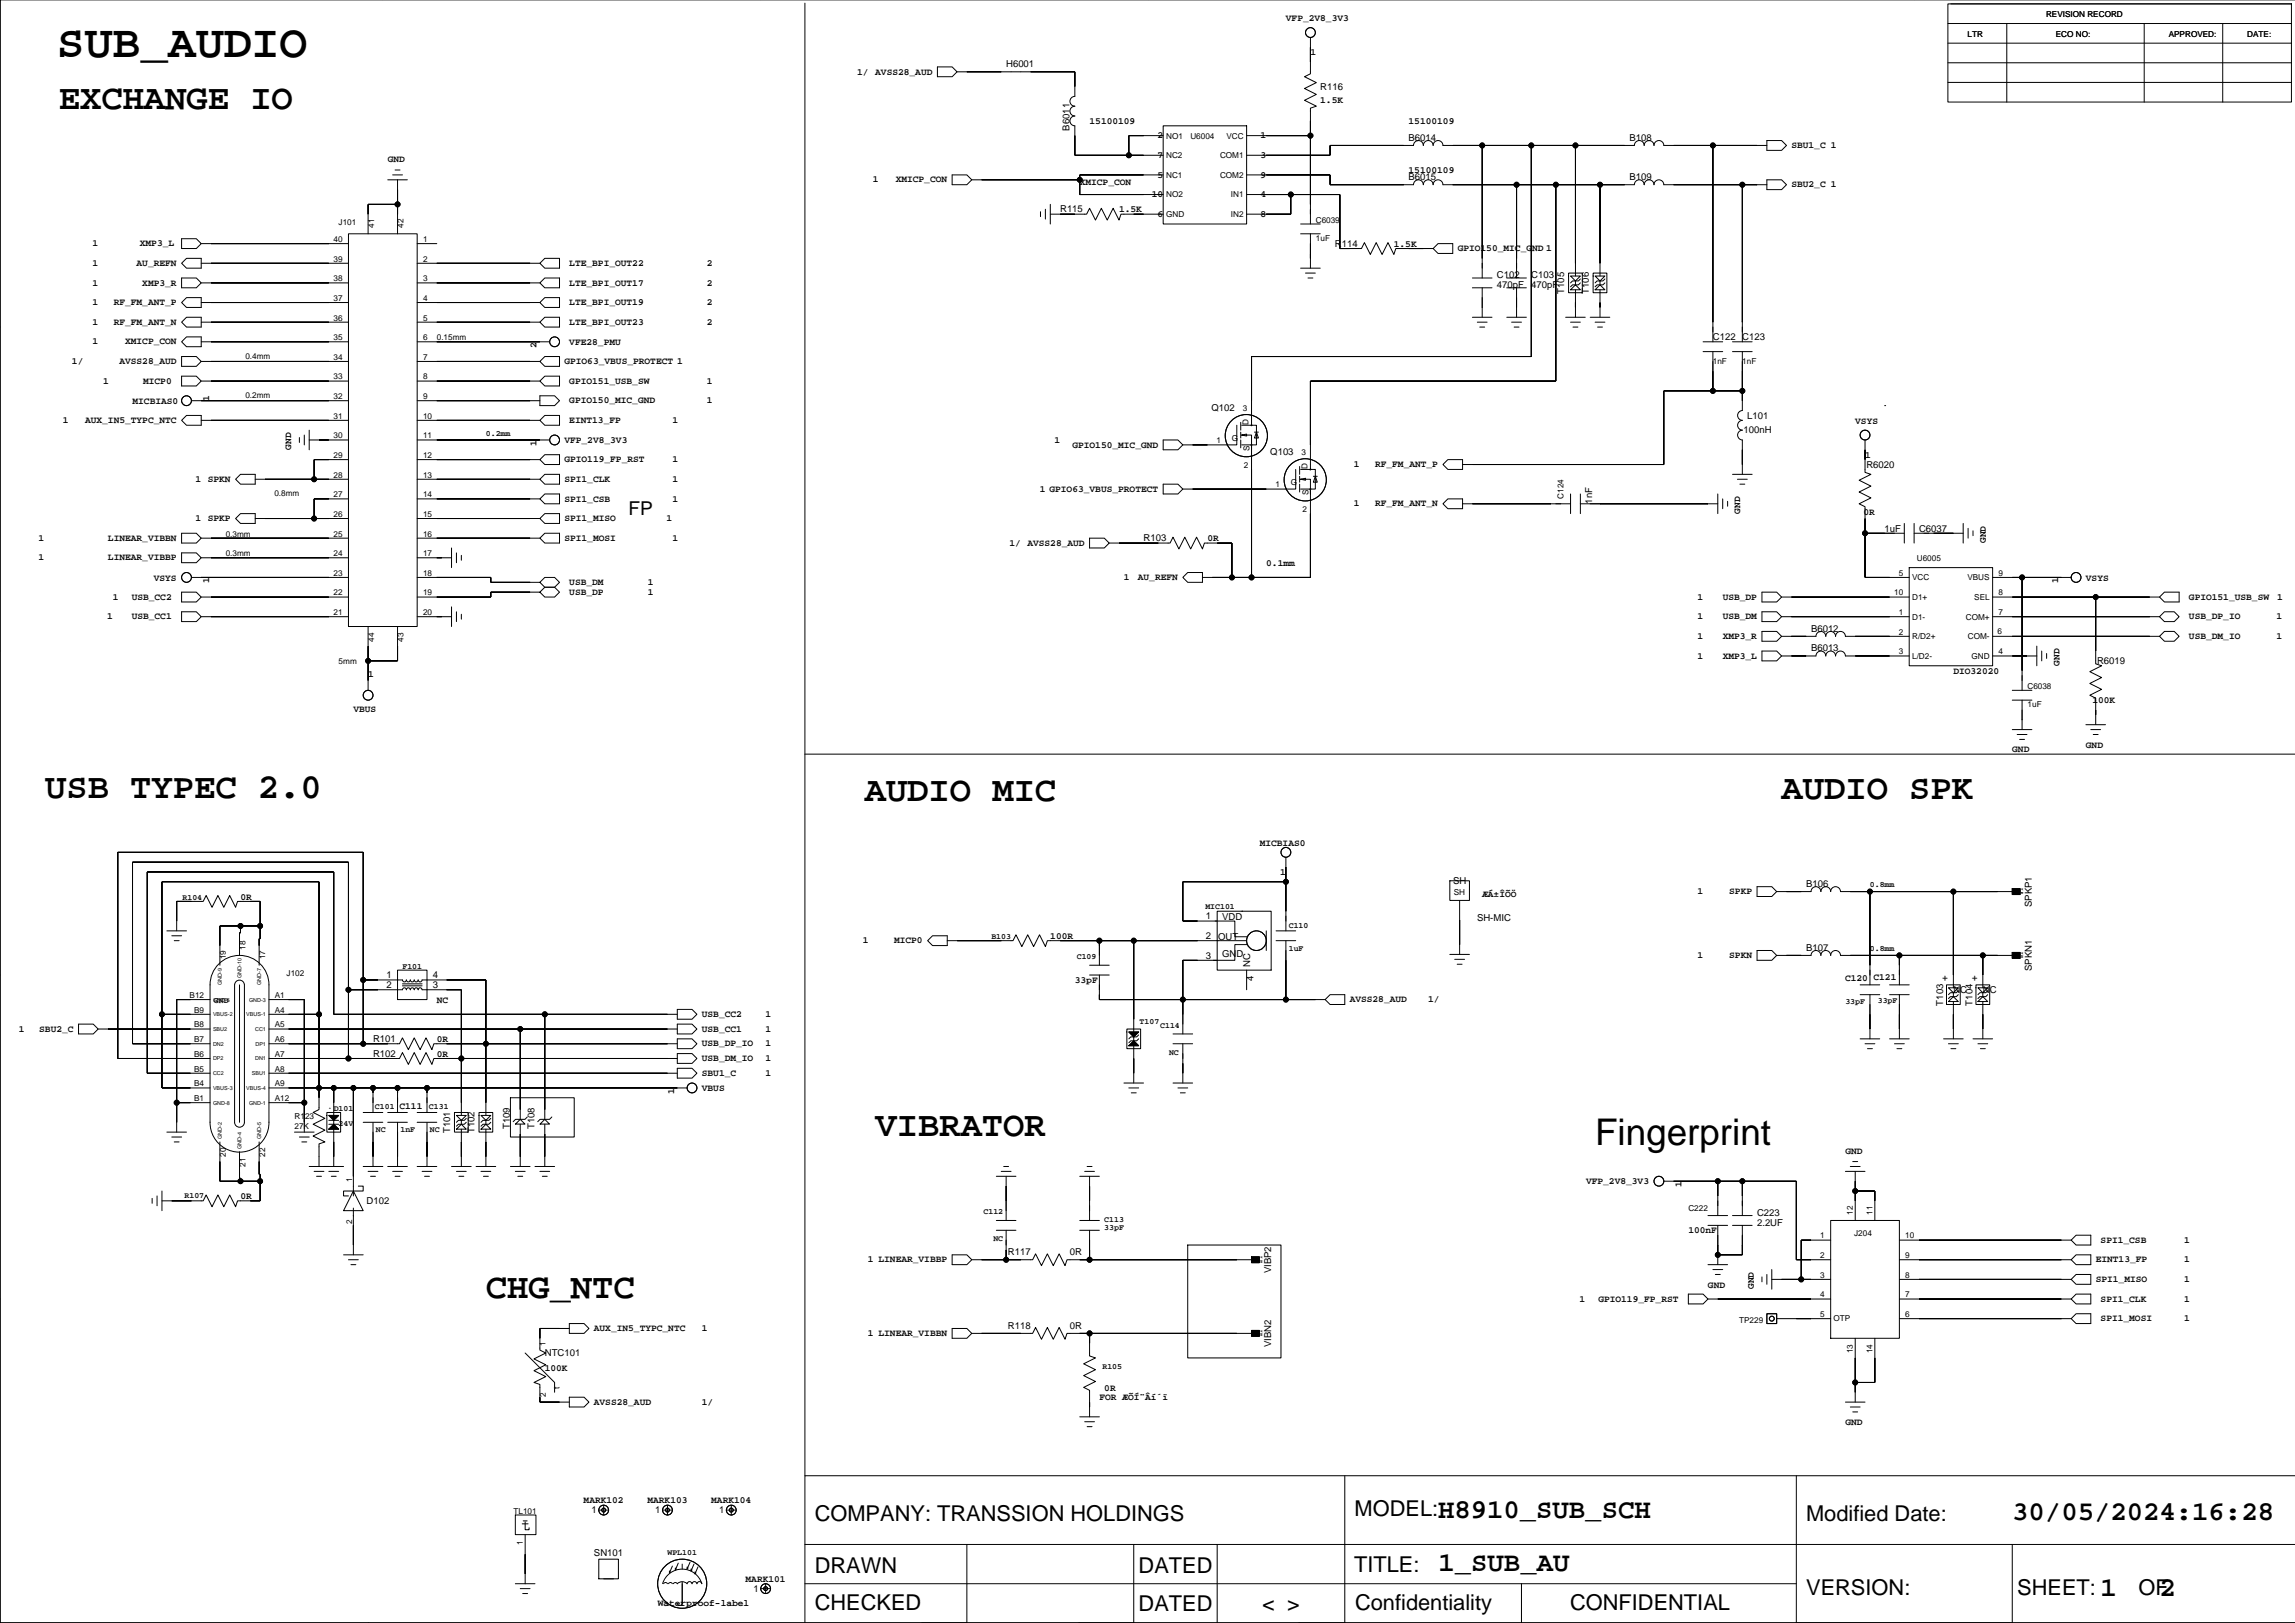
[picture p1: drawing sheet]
<svg xmlns="http://www.w3.org/2000/svg" width="594mm" height="420mm" viewBox="0 0 594 420" stroke-linecap="round" stroke-linejoin="round" font-family="sans-serif">
<defs><g id="words">
<text font-size="12" x="14.7" y="14.7">SUB_AUDIO</text>
<text font-size="9.5" x="412.7" y="296.2">Fingerprint</text>
<g font-size="9.2">
<text x="15.2" y="28.3">EXCHANGE IO</text>
<text x="11.7" y="206.5">USB TYPEC 2.0</text>
<text x="223.7" y="207.1">AUDIO MIC</text>
<text x="460.9" y="206.6">AUDIO SPK</text>
<text x="226.5" y="293.9">VIBRATOR</text>
<text x="125.7" y="335.6">CHG_NTC</text>
</g>
<g font-size="7.1">
<text x="372" y="392.6">H8910_SUB_SCH</text>
<text x="520.6" y="393.2">30/05/2024:16:28</text>
<text x="372.2" y="406.4">1_SUB_AU</text>
<text x="543.4" y="412.9">1</text>
<text x="558.7" y="412.9">2</text>
</g>
<g font-size="5.6">
<text x="210.8" y="393.4">COMPANY: TRANSSION HOLDINGS</text>
<text x="350.4" y="392.1">MODEL:</text>
<text x="467.3" y="393.4">Modified Date:</text>
<text x="210.8" y="406.9">DRAWN</text>
<text x="294.6" y="407">DATED</text>
<text x="350.3" y="406.5">TITLE:</text>
<text x="467.3" y="412.5">VERSION:</text>
<text x="521.9" y="412.5">SHEET:</text>
<text x="553.2" y="412.5">OF</text>
<text x="210.8" y="416.5">CHECKED</text>
<text x="294.6" y="416.6">DATED</text>
<text x="326.5" y="416.8">&lt; &gt;</text>
<text x="350.6" y="416.5">Confidentiality</text>
<text x="406.2" y="416.5">CONFIDENTIAL</text>
</g>
<text font-size="4.9" x="162.6" y="133.3">FP</text>
<g font-size="2.5">
<text x="332.7" y="5.4">VFP_2V8_3V3</text>
<text x="260.3" y="17.3">H6001</text>
<text x="339" y="14.3">1</text>
<text x="221.8" y="19.3">1/ AVSS28_AUD</text>
<text x="341.6" y="23.2">R116</text>
<text x="341.6" y="26.7">1.5K</text>
<text x="276.7" y="33.8" transform="rotate(-90 276.7 33.8)">B6011</text>
<text x="281.9" y="32.1">15100109</text>
<text x="299.4" y="35.8">2</text>
<text x="326.1" y="35.8">1</text>
<text x="364.4" y="32.1">15100109</text>
<text x="100.3" y="41.9">GND</text>
<text x="299.4" y="40.9">7</text>
<text x="326.1" y="40.9">3</text>
<text x="364.4" y="36.4">B6014</text>
<text x="421.5" y="36.4">B108</text>
<text x="463.4" y="38.3">SBU1_C 1</text>
<text x="225.8" y="47.2">1</text>
<text x="231.7" y="47.2">XMICP_CON</text>
<text x="279.3" y="48">XMICP_CON</text>
<text x="299.4" y="45.9">5</text>
<text x="326.1" y="45.9">9</text>
<text x="364.4" y="46.6">B6015</text>
<text x="364.4" y="44.8">15100109</text>
<text x="421.5" y="46.6">B109</text>
<text x="298" y="51">10</text>
<text x="326.1" y="51">4</text>
<text x="463.4" y="48.5">SBU2_C 1</text>
<text x="274.3" y="55">R115</text>
<text x="289.5" y="55">1.5K</text>
<text x="299.4" y="56.1">6</text>
<text x="326.1" y="56.1">8</text>
<text x="23.9" y="63.7">1</text>
<text x="36.2" y="63.7">XMP3_L</text>
<text x="345.4" y="63.8">R114</text>
<text x="360.6" y="63.8">1.5K</text>
<text x="377.1" y="65">GPIO150_MIC_GND 1</text>
<text x="23.9" y="68.8">1</text>
<text x="35.3" y="68.8">AU_REFN</text>
<text x="147.3" y="68.8">LTE_BPI_OUT22</text>
<text x="182.8" y="68.8">2</text>
<text x="387.3" y="72">C102</text>
<text x="396.1" y="72">C103</text>
<text x="23.9" y="73.9">1</text>
<text x="36.8" y="73.9">XMP3_R</text>
<text x="147.3" y="73.9">LTE_BPI_OUT17</text>
<text x="182.8" y="73.9">2</text>
<text x="387.3" y="74.5">470pF</text>
<text x="396.1" y="74.5">470pF</text>
<text x="404.7" y="76" transform="rotate(-90 404.7 76)">T105</text>
<text x="411" y="76" transform="rotate(-90 411 76)">T106</text>
<text x="23.9" y="78.9">1</text>
<text x="29.4" y="78.9">RF_FM_ANT_P</text>
<text x="147.3" y="78.9">LTE_BPI_OUT19</text>
<text x="182.8" y="78.9">2</text>
<text x="23.9" y="84">1</text>
<text x="23.9" y="89.1">1</text>
<text x="29.4" y="84">RF_FM_ANT_N</text>
<text x="32.4" y="89.1">XMICP_CON</text>
<text x="138.8" y="89.9" transform="rotate(-90 138.8 89.9)">2</text>
<text x="147.3" y="89.2">VFE28_PMU</text>
<text x="147.3" y="84">LTE_BPI_OUT23</text>
<text x="182.8" y="84">2</text>
<text x="443.1" y="88">C122</text>
<text x="450.7" y="88">C123</text>
<text x="18.6" y="94.2">1/</text>
<text x="30.9" y="94.2">AVSS28_AUD</text>
<text x="146" y="94.2">GPIO63_VBUS_PROTECT 1</text>
<text x="26.7" y="99.3">1</text>
<text x="37" y="99.3">MICP0</text>
<text x="147.3" y="99.3">GPIO151_USB_SW</text>
<text x="182.8" y="99.3">1</text>
<text x="34.3" y="104.5">MICBIAS0</text>
<text x="54.1" y="103.6" transform="rotate(-90 54.1 103.6)">1</text>
<text x="147.3" y="104.3">GPIO150_MIC_GND</text>
<text x="182.8" y="104.3">1</text>
<text x="313.4" y="106.3">Q102</text>
<text x="16.3" y="109.4">1</text>
<text x="22" y="109.4">AUX_IN5_TYPC_NTC</text>
<text x="147.3" y="109.4">EINT13_FP</text>
<text x="174" y="109.4">1</text>
<text x="451.1" y="112.1">100nH</text>
<text x="452" y="108.3">L101</text>
<text x="480" y="109.6">VSYS</text>
<text x="75.3" y="116.3" transform="rotate(-90 75.3 116.3)">GND</text>
<text x="138.8" y="115.3" transform="rotate(-90 138.8 115.3)">1</text>
<text x="146" y="119.6">GPIO119_FP_RST</text>
<text x="146" y="114.6">VFP_2V8_3V3</text>
<text x="174" y="119.6">1</text>
<text x="272.8" y="114.5">1</text>
<text x="277.4" y="115.8">GPIO150_MIC_GND</text>
<text x="328.6" y="117.7">Q103</text>
<text x="482.5" y="118.4">1</text>
<text x="50.6" y="124.7">1 SPKN</text>
<text x="146" y="124.7">SPI1_CLK</text>
<text x="174" y="124.7">1</text>
<text x="350.2" y="120.8">1</text>
<text x="355.7" y="120.8">RF_FM_ANT_P</text>
<text x="482.8" y="121">R6020</text>
<text x="146" y="129.7">SPI1_CSB</text>
<text x="174" y="129.7">1</text>
<text x="269" y="127.2">1 GPIO63_VBUS_PROTECT</text>
<text x="350.2" y="131">1</text>
<text x="355.7" y="131">RF_FM_ANT_N</text>
<text x="411.9" y="130.3" transform="rotate(-90 411.9 130.3)">1nF</text>
<text x="50.6" y="134.8">1 SPKP</text>
<text x="146" y="134.8">SPI1_MISO</text>
<text x="172.5" y="134.8">1</text>
<text x="450.2" y="132.9" transform="rotate(-90 450.2 132.9)">GND</text>
<text x="482.1" y="133.3">0R</text>
<text x="487.6" y="137.5">1uF</text>
<text x="496.5" y="137.5">C6037</text>
<text x="9.9" y="139.9">1</text>
<text x="27.9" y="139.9">LINEAR_VIBBN</text>
<text x="146" y="139.9">SPI1_MOSI</text>
<text x="174" y="139.9">1</text>
<text x="261.1" y="141.2">1/ AVSS28_AUD</text>
<text x="295.8" y="140">R103</text>
<text x="312.3" y="140">0R</text>
<text x="513.7" y="140.5" transform="rotate(-90 513.7 140.5)">GND</text>
<text x="9.9" y="145">1</text>
<text x="27.9" y="145">LINEAR_VIBBP</text>
<text x="327.6" y="146.4">0.1mm</text>
<text x="29.2" y="155.1">1</text>
<text x="34.1" y="155.1">USB_CC2</text>
<text x="39.8" y="150.2">VSYS</text>
<text x="54.1" y="150.8" transform="rotate(-90 54.1 150.8)">1</text>
<text x="147.3" y="151.3">USB_DM</text>
<text x="147.3" y="153.9">USB_DP</text>
<text x="167.6" y="151.3">1</text>
<text x="167.6" y="153.9">1</text>
<text x="290.8" y="150.1">1</text>
<text x="294.4" y="150.1">AU_REFN</text>
<text x="439.1" y="155.1">1</text>
<text x="445.7" y="155.1">USB_DP</text>
<text x="532.4" y="150.8" transform="rotate(-90 532.4 150.8)">1</text>
<text x="539.6" y="150.2">VSYS</text>
<text x="566.3" y="155.1">GPIO151_USB_SW</text>
<text x="589.1" y="155.1">1</text>
<text x="27.7" y="160.2">1</text>
<text x="34.1" y="160.2">USB_CC1</text>
<text x="439.1" y="160.2">1</text>
<text x="445.7" y="160.2">USB_DM</text>
<text x="566.3" y="160.2">USB_DP_IO</text>
<text x="588.9" y="160.2">1</text>
<text x="439.1" y="165.3">1</text>
<text x="445.7" y="165.3">XMP3_R</text>
<text x="468.5" y="163.4">B6012</text>
<text x="566.3" y="165.3">USB_DM_IO</text>
<text x="588.9" y="165.3">1</text>
<text x="439.1" y="170.4">1</text>
<text x="445.7" y="170.4">XMP3_L</text>
<text x="468.5" y="168.5">B6013</text>
<text x="532.8" y="172.2" transform="rotate(-90 532.8 172.2)">GND</text>
<text x="542.5" y="171.8">R6019</text>
<text x="95.2" y="175.2">1</text>
<text x="505.3" y="174.3">DIO32020</text>
<text x="91.4" y="184.1">VBUS</text>
<text x="541.3" y="181.9">100K</text>
<text x="520.6" y="194.6">GND</text>
<text x="539.6" y="193.4">GND</text>
<text x="325.9" y="218.8">MICBIAS0</text>
<text x="331.2" y="226.4">1</text>
<text x="62.2" y="232.7">0R</text>
<text x="375.9" y="228.7">SH</text>
<text x="383.5" y="232">ÆÁ±ÎÕÖ</text>
<text x="439.1" y="231.3">1</text>
<text x="447.4" y="231.3">SPKP</text>
<text x="467.3" y="229.4">B106</text>
<text x="312" y="237.8">1</text>
<text x="316.2" y="237.9">VDD</text>
<text x="382.1" y="238.3">SH-MIC</text>
<text x="525.7" y="234.6" transform="rotate(-90 525.7 234.6)">SPKP1</text>
<text x="223.3" y="244">1</text>
<text x="231.3" y="244">MICP0</text>
<text x="271.7" y="242.9">100R</text>
<text x="312" y="242.9">2</text>
<text x="315.1" y="243.2">OUT</text>
<text x="467.3" y="245.9">B107</text>
<text x="312" y="248">3</text>
<text x="316.2" y="247.5">GND</text>
<text x="323.4" y="250.2" transform="rotate(-90 323.4 250.2)">NC</text>
<text x="439.1" y="247.8">1</text>
<text x="447.4" y="247.8">SPKN</text>
<text x="525.7" y="251.2" transform="rotate(-90 525.7 251.2)">SPKN1</text>
<text x="99.9" y="253">1</text>
<text x="99.9" y="255.6">2</text>
<text x="112" y="255.6">3</text>
<text x="112" y="253">4</text>
<text x="278.1" y="254.3">33pF</text>
<text x="324.3" y="253.8" transform="rotate(-90 324.3 253.8)">4</text>
<text x="477.3" y="253.8">C120</text>
<text x="484.7" y="253.5">C121</text>
<text x="504" y="253.6" transform="rotate(-90 504 253.6)">+</text>
<text x="505.3" y="256.8">NC</text>
<text x="511.6" y="253.6" transform="rotate(-90 511.6 253.6)">+</text>
<text x="513" y="256.8">NC</text>
<text x="113" y="259.4">NC</text>
<text x="181.6" y="263.1">USB_CC2</text>
<text x="198.1" y="263.1">1</text>
<text x="349.2" y="259.2">AVSS28_AUD</text>
<text x="369.5" y="259.2">1/</text>
<text x="502.7" y="260.1" transform="rotate(-90 502.7 260.1)">T103</text>
<text x="510.3" y="260.1" transform="rotate(-90 510.3 260.1)">T104</text>
<text x="4.9" y="266.9">1</text>
<text x="10.2" y="266.9">SBU2_C</text>
<text x="96.5" y="269.5">R101</text>
<text x="113" y="269.5">0R</text>
<text x="181.6" y="266.9">USB_CC1</text>
<text x="198.1" y="266.9">1</text>
<text x="96.5" y="273.3">R102</text>
<text x="113" y="273.3">0R</text>
<text x="181.6" y="270.7">USB_DP_IO</text>
<text x="181.6" y="274.5">USB_DM_IO</text>
<text x="198.1" y="274.5">1</text>
<text x="198.1" y="270.7">1</text>
<text x="181.6" y="278.3">SBU1_C</text>
<text x="198.1" y="278.3">1</text>
<text x="103.4" y="286.8">C111</text>
<text x="174.4" y="282.9" transform="rotate(-90 174.4 282.9)">1</text>
<text x="181.6" y="282.2">VBUS</text>
<text x="116.4" y="293.1" transform="rotate(-90 116.4 293.1)">T101</text>
<text x="122.8" y="293.1" transform="rotate(-90 122.8 293.1)">T102</text>
<text x="131.9" y="292.1" transform="rotate(-90 131.9 292.1)">T109</text>
<text x="138.3" y="292.1" transform="rotate(-90 138.3 292.1)">T108</text>
<text x="477.4" y="298.4">GND</text>
<text x="62.2" y="310.2">0R</text>
<text x="94.8" y="311.4">D102</text>
<text x="410.3" y="306.4">VFP_2V8_3V3</text>
<text x="435" y="307" transform="rotate(-90 435 307)">1</text>
<text x="454.6" y="314.5">C223</text>
<text x="454.6" y="317">2.2UF</text>
<text x="436.8" y="318.9">100nF</text>
<text x="543.4" y="321.5">SPI1_CSB</text>
<text x="565" y="321.5">1</text>
<text x="224.5" y="326.5">1 LINEAR_VIBBP</text>
<text x="260.7" y="324.6">R117</text>
<text x="276.8" y="324.6">0R</text>
<text x="328.9" y="329.3" transform="rotate(-90 328.9 329.3)">VIBP2</text>
<text x="542.2" y="326.5">EINT13_FP</text>
<text x="565" y="326.5">1</text>
<text x="441.9" y="333">GND</text>
<text x="453.7" y="333.5" transform="rotate(-90 453.7 333.5)">GND</text>
<text x="542.2" y="331.6">SPI1_MISO</text>
<text x="565" y="331.6">1</text>
<text x="408.6" y="336.7">1</text>
<text x="413.5" y="336.7">GPIO119_FP_RST</text>
<text x="543.4" y="336.7">SPI1_CLK</text>
<text x="543.4" y="341.8">SPI1_MOSI</text>
<text x="565" y="336.7">1</text>
<text x="565" y="341.8">1</text>
<text x="153.6" y="344.3">AUX_IN5_TYPC_NTC</text>
<text x="181.6" y="344.3">1</text>
<text x="224.5" y="345.6">1 LINEAR_VIBBN</text>
<text x="260.7" y="343.7">R118</text>
<text x="276.8" y="343.7">0R</text>
<text x="140.9" y="350.8">NTC101</text>
<text x="328.9" y="348.5" transform="rotate(-90 328.9 348.5)">VIBN2</text>
<text x="140.9" y="354.6">100K</text>
<text x="285.7" y="359.7">0R</text>
<text x="153.6" y="363.4">AVSS28_AUD</text>
<text x="181.6" y="363.4">1/</text>
<text x="284.4" y="362.2">FOR ÆÕÍ¨Âí´ï</text>
<text x="477.4" y="368.6">GND</text>
<text x="151" y="388.9">MARK102</text>
<text x="167.5" y="388.9">MARK103</text>
<text x="184" y="388.9">MARK104</text>
<text x="153" y="391.4">1</text>
<text x="169.5" y="391.4">1</text>
<text x="186" y="391.4">1</text>
<text x="153.7" y="402.4">SN101</text>
<text x="192.9" y="409.2">MARK101</text>
<text x="194.9" y="411.7">1</text>
<text x="170.1" y="415.4">Waterproof-label</text>
</g>
<g font-size="2.1">
<text x="529.3" y="4.4">REVISION RECORD</text>
<text x="509" y="9.5">LTR</text>
<text x="531.9" y="9.5">ECO NO:</text>
<text x="561.1" y="9.5">APPROVED:</text>
<text x="581.4" y="9.5">DATE:</text>
<text x="301.7" y="35.8">NO1</text>
<text x="308" y="36">U6004</text>
<text x="317.3" y="35.8">VCC</text>
<text x="301.7" y="40.9">NC2</text>
<text x="315.6" y="40.9">COM1</text>
<text x="301.7" y="46">NC1</text>
<text x="315.6" y="46">COM2</text>
<text x="301.7" y="51.1">NO2</text>
<text x="318.5" y="51.1">IN1</text>
<text x="87.6" y="58.3">J101</text>
<text x="96.8" y="59" transform="rotate(-90 96.8 59)">41</text>
<text x="104.4" y="59" transform="rotate(-90 104.4 59)">42</text>
<text x="301.7" y="56.2">GND</text>
<text x="318.5" y="56.2">IN2</text>
<text x="340.4" y="57.6">C6039</text>
<text x="86.3" y="62.6">40</text>
<text x="109.4" y="62.6">1</text>
<text x="340.4" y="62.3">1uF</text>
<text x="86.3" y="67.7">39</text>
<text x="109.4" y="67.7">2</text>
<text x="86.3" y="72.7">38</text>
<text x="86.3" y="77.8">37</text>
<text x="109.4" y="72.7">3</text>
<text x="109.4" y="77.8">4</text>
<text x="86.3" y="82.9">36</text>
<text x="109.4" y="82.9">5</text>
<text x="86.3" y="88">35</text>
<text x="109.4" y="88">6</text>
<text x="113" y="88">0.15mm</text>
<text x="63.5" y="92.8">0.4mm</text>
<text x="86.3" y="93.1">34</text>
<text x="109.4" y="93.1">7</text>
<text x="443.1" y="94">1nF</text>
<text x="450.7" y="94">1nF</text>
<text x="86.3" y="98.1">33</text>
<text x="109.4" y="98.1">8</text>
<text x="63.5" y="102.9">0.2mm</text>
<text x="86.3" y="103.2">32</text>
<text x="109.4" y="103.2">9</text>
<text x="321.5" y="106.3">3</text>
<text x="86.3" y="113.4">30</text>
<text x="86.3" y="108.3">31</text>
<text x="109.4" y="108.3">10</text>
<text x="109.4" y="113.4">11</text>
<text x="125.7" y="112.7">0.2mm</text>
<text x="323" y="110" transform="rotate(-90 323 110)">D</text>
<text x="86.3" y="118.5">29</text>
<text x="109.4" y="118.5">12</text>
<text x="314.7" y="114.6">1</text>
<text x="318.7" y="114.1">G</text>
<text x="323.3" y="116.6" transform="rotate(-90 323.3 116.6)">S</text>
<text x="336.7" y="117.7">3</text>
<text x="86.3" y="123.5">28</text>
<text x="109.4" y="123.5">13</text>
<text x="321.7" y="120.9">2</text>
<text x="333.9" y="125.5">G</text>
<text x="338.2" y="121.4" transform="rotate(-90 338.2 121.4)">D</text>
<text x="71" y="128.3">0.8mm</text>
<text x="86.3" y="128.6">27</text>
<text x="109.4" y="128.6">14</text>
<text x="330" y="126.1">1</text>
<text x="338.5" y="128" transform="rotate(-90 338.5 128)">S</text>
<text x="404.5" y="129" transform="rotate(-90 404.5 129)">C124</text>
<text x="86.3" y="133.7">26</text>
<text x="109.4" y="133.7">15</text>
<text x="337" y="132.4">2</text>
<text x="58.4" y="138.8">0.3mm</text>
<text x="58.4" y="143.9">0.3mm</text>
<text x="86.3" y="138.8">25</text>
<text x="86.3" y="143.9">24</text>
<text x="109.4" y="138.8">16</text>
<text x="109.4" y="143.9">17</text>
<text x="86.3" y="148.9">23</text>
<text x="109.4" y="148.9">18</text>
<text x="491.2" y="148.9">5</text>
<text x="495.9" y="145.2">U6005</text>
<text x="517" y="148.9">9</text>
<text x="86.3" y="154">22</text>
<text x="109.4" y="154">19</text>
<text x="490" y="154">10</text>
<text x="494.7" y="155.2">D1+</text>
<text x="494.7" y="150.1">VCC</text>
<text x="509" y="150.1">VBUS</text>
<text x="510.7" y="155.2">SEL</text>
<text x="517" y="154">8</text>
<text x="86.3" y="159.1">21</text>
<text x="109.4" y="159.1">20</text>
<text x="491.2" y="159.1">1</text>
<text x="494.7" y="160.3">D1-</text>
<text x="508.6" y="160.3">COM+</text>
<text x="517" y="159.1">7</text>
<text x="96.8" y="165.9" transform="rotate(-90 96.8 165.9)">44</text>
<text x="104.4" y="165.9" transform="rotate(-90 104.4 165.9)">43</text>
<text x="491.2" y="164.2">2</text>
<text x="494.7" y="165.4">R/D2+</text>
<text x="509.1" y="165.4">COM-</text>
<text x="516.8" y="163.9">6</text>
<text x="87.6" y="171.8">5mm</text>
<text x="491.2" y="169.2">3</text>
<text x="494.7" y="170.4">L/D2-</text>
<text x="510" y="170.4">GND</text>
<text x="517" y="169.2">4</text>
<text x="524.5" y="178.2">C6038</text>
<text x="524.6" y="182.9">1uF</text>
<text x="47.2" y="232.7">R104</text>
<text x="376.1" y="231.5">SH</text>
<text x="483.8" y="229.6">0.8mm</text>
<text x="311.8" y="235">MIC101</text>
<text x="63.5" y="245.6" transform="rotate(-90 63.5 245.6)">18</text>
<text x="256.5" y="242.9">B103</text>
<text x="333.4" y="240.1">C110</text>
<text x="333.4" y="245.9">1uF</text>
<text x="58.5" y="248.1" transform="rotate(-90 58.5 248.1)">19</text>
<text x="68.6" y="248.1" transform="rotate(-90 68.6 248.1)">17</text>
<text x="104.1" y="250.6">F101</text>
<text x="278.6" y="248.1">C109</text>
<text x="483.8" y="246.1">0.8mm</text>
<text x="74.1" y="252.6">J102</text>
<text x="49.1" y="258.1">B12</text>
<text x="50.2" y="261.9">B9</text>
<text x="55.4" y="259.4">GND</text>
<text x="71.1" y="261.9">A4</text>
<text x="71.1" y="258.1">A1</text>
<text x="477.4" y="259.8">33pF</text>
<text x="485.8" y="259.5">33pF</text>
<text x="50.2" y="269.6">B7</text>
<text x="50.2" y="265.7">B8</text>
<text x="71.1" y="269.6">A6</text>
<text x="71.1" y="265.7">A5</text>
<text x="294.8" y="265">T107</text>
<text x="300.2" y="265.9">C114</text>
<text x="50.2" y="273.4">B6</text>
<text x="71.1" y="273.4">A7</text>
<text x="302.4" y="272.9">NC</text>
<text x="50.2" y="281">B4</text>
<text x="50.2" y="277.2">B5</text>
<text x="71.1" y="281">A9</text>
<text x="71.1" y="277.2">A8</text>
<text x="50.2" y="284.8">B1</text>
<text x="71.1" y="284.8">A12</text>
<text x="86.3" y="287.4">D101</text>
<text x="97" y="286.8">C101</text>
<text x="111" y="286.8">C131</text>
<text x="76.2" y="292.1">27K</text>
<text x="76.2" y="289.6">R123</text>
<text x="87.6" y="291.2">24V</text>
<text x="97.3" y="292.8">NC</text>
<text x="103.6" y="292.8">1nF</text>
<text x="111.2" y="292.8">NC</text>
<text x="58.5" y="299.3" transform="rotate(-90 58.5 299.3)">20</text>
<text x="68.6" y="299.3" transform="rotate(-90 68.6 299.3)">22</text>
<text x="63.5" y="301.8" transform="rotate(-90 63.5 301.8)">21</text>
<text x="91.1" y="305.8" transform="rotate(-90 91.1 305.8)">1</text>
<text x="47.7" y="309.9">R107</text>
<text x="91.1" y="316.6" transform="rotate(-90 91.1 316.6)">2</text>
<text x="254.4" y="314.1">C112</text>
<text x="285.7" y="316">C113</text>
<text x="436.8" y="313.2">C222</text>
<text x="479.4" y="314.2" transform="rotate(-90 479.4 314.2)">12</text>
<text x="484.4" y="314.2" transform="rotate(-90 484.4 314.2)">11</text>
<text x="257" y="321.1">NC</text>
<text x="285.7" y="318.2">33pF</text>
<text x="470.9" y="320.3">1</text>
<text x="479.7" y="319.6">J204</text>
<text x="492.9" y="320.3">10</text>
<text x="470.9" y="325.4">2</text>
<text x="492.9" y="325.4">9</text>
<text x="470.9" y="335.6">4</text>
<text x="470.9" y="330.5">3</text>
<text x="492.9" y="335.6">7</text>
<text x="492.9" y="330.5">8</text>
<text x="470.9" y="340.7">5</text>
<text x="474.3" y="341.6">OTP</text>
<text x="492.9" y="340.7">6</text>
<text x="449.9" y="342.2">TP229</text>
<text x="141.1" y="348.2" transform="rotate(-90 141.1 348.2)">1</text>
<text x="479.4" y="350" transform="rotate(-90 479.4 350)">13</text>
<text x="484.4" y="350" transform="rotate(-90 484.4 350)">14</text>
<text x="144.8" y="359.2" transform="rotate(-90 144.8 359.2)">t</text>
<text x="285.2" y="354.2">R105</text>
<text x="141.2" y="361.4" transform="rotate(-90 141.2 361.4)">2</text>
<text x="132.9" y="391.5">TL101</text>
<text x="135.3" y="399.7" transform="rotate(-90 135.3 399.7)">1</text>
<text x="172.7" y="402.1">WPL101</text>
</g>
<g font-size="1.4">
<text x="57.4" y="254.8" transform="rotate(-90 57.4 254.8)">GND-9</text>
<text x="62.5" y="253.1" transform="rotate(-90 62.5 253.1)">GND-10</text>
<text x="67.5" y="254.8" transform="rotate(-90 67.5 254.8)">GND-7</text>
<text x="55.1" y="262.9">VBUS-2</text>
<text x="55.1" y="259.1">GND-6</text>
<text x="63.7" y="262.9">VBUS-1</text>
<text x="64.4" y="259.1">GND-3</text>
<text x="55.1" y="266.7">SBU2</text>
<text x="66" y="266.7">CC1</text>
<text x="55.1" y="270.5">DN2</text>
<text x="55.1" y="274.3">DP2</text>
<text x="66" y="274.3">DN1</text>
<text x="66.1" y="270.5">DP1</text>
<text x="55.1" y="278.1">CC2</text>
<text x="55.1" y="281.9">VBUS-3</text>
<text x="63.7" y="281.9">VBUS-4</text>
<text x="65.1" y="278.1">SBU1</text>
<text x="55.1" y="285.7">GND-8</text>
<text x="64.4" y="285.7">GND-1</text>
<text x="57.4" y="294.6" transform="rotate(-90 57.4 294.6)">GND-2</text>
<text x="62.5" y="297.2" transform="rotate(-90 62.5 297.2)">GND-4</text>
<text x="67.5" y="294.6" transform="rotate(-90 67.5 294.6)">GND-5</text>
</g>
<g font-size=".7">
<text x="523.4" y="231.4" transform="rotate(-90 523.4 231.4)">H1.4</text>
<text x="523.4" y="247.9" transform="rotate(-90 523.4 247.9)">H1.4</text>
<text x="85.6" y="286.9" transform="rotate(-90 85.6 286.9)">+</text>
<text x="326.6" y="326.6" transform="rotate(-90 326.6 326.6)">H1.4</text>
<text x="326.6" y="345.6" transform="rotate(-90 326.6 345.6)">H1.4</text>
</g>
</g></defs>
<g fill="none" stroke="#000" stroke-width=".26">
<path d="M0 -.1v419.9h593.8M208.2 .8v380.9M242.5 17.3h3.8l1.3 1.3-1.3 1.2h-3.8zM247.6 18.6h30.5v6.3a1.27 1.27 0 0 0-1.3 1.3 1.27 1.27 0 0 0 1.3 1.3 1.27 1.27 0 0 0-1.3 1.2 1.27 1.27 0 0 0 1.3 1.3 1.27 1.27 0 0 0-1.3 1.3 1.27 1.27 0 0 0 1.3 1.2v7.7h22.8M250.1 18.6h.1M339 12.2h.1M339 9.7v9.4l-1.5 .7 3 1.6-3 1.5 3 1.5-3 1.5 3 1.6-1.5 .5v29.9M503.9 1h88.9v25.4h-88.9zM503.9 16.2h88.9M503.9 11.2h88.9M503.9 6.1h88.9M504.7 1h88.1"/>
<path d="M519.2 6.1v20.3M554.7 6.1v20.3M575 6.1v20.3M300.9 32.5h21.6v25.4h-21.6zM300.9 35.1h-8.9v5.1M322.5 35.1h16.5M383.5 37.6v34.3M396.1 37.6v54.6h-72.3v17.8h-2.6M407.6 37.6v33.8M443.1 37.6v50.8M454.6 37.6h.1M457.1 36.4h3.8l1.3 1.2-1.3 1.3h-3.8z"/>
<path d="M457.1 37.6h-26.7a1.27 1.27 0 0 0-1.2-1.2 1.27 1.27 0 0 0-1.3 1.2 1.27 1.27 0 0 0-1.3-1.2 1.27 1.27 0 0 0-1.2 1.2 1.27 1.27 0 0 0-1.3-1.2 1.27 1.27 0 0 0-1.3 1.2h-49.5a1.27 1.27 0 0 0-1.3-1.2 1.27 1.27 0 0 0-1.2 1.2 1.27 1.27 0 0 0-1.3-1.2 1.27 1.27 0 0 0-1.3 1.2 1.27 1.27 0 0 0-1.3-1.2 1.27 1.27 0 0 0-1.2 1.2h-21.6v2.6h-21.6M503.9 21.3h88.9M100.3 46.5h5.1M101.6 45.2h2.5M102.2 44h1.3M102.8 49h.1M102.8 46.5v14M102.8 52.9h-7.6v7.6M246.3 45.2h3.8l1.3 1.3-1.3 1.3h-3.8zM251.4 46.5h27.9M253.9 46.5h.1M269.2 54.8v1.2"/>
<path d="M270.4 54.1v2.6M271.7 55.4h9.4l.8-1.5 1.5 3 1.5-3 1.5 3 1.6-3 1.5 3 .5-1.5h10.9M271.7 52.9v5M274.3 55.4h.1M300.9 45.2h-21.6v5.1h21.6M322.5 50.3h24.1v14h5.6l.8-1.5 1.5 3 1.5-3 1.6 3 1.5-3 1.5 3 .5-1.5h9.7M322.5 45.2h21.6v2.6h21.6a1.27 1.27 0 0 1 1.2-1.3 1.27 1.27 0 0 1 1.3 1.3 1.27 1.27 0 0 1 1.3-1.3 1.27 1.27 0 0 1 1.3 1.3 1.27 1.27 0 0 1 1.2-1.3 1.27 1.27 0 0 1 1.3 1.3h49.5a1.27 1.27 0 0 1 1.3-1.3 1.27 1.27 0 0 1 1.3 1.3 1.27 1.27 0 0 1 1.2-1.3 1.27 1.27 0 0 1 1.3 1.3 1.27 1.27 0 0 1 1.3-1.3 1.27 1.27 0 0 1 1.2 1.3h26.7M333.9 50.3v5.1h-11.4M336.5 57.9h5.1M392.3 47.8v24.1M402.5 47.8v50.8h-63.5v22.8h-2.5M413.9 47.8v23.6"/>
<path d="M450.7 47.8v40.6M454.6 47.8h.1M457.1 46.5h3.8l1.3 1.3-1.3 1.2h-3.8zM47 61.7h3.8l1.3 1.3-1.3 1.3h-3.8zM47 71.9h3.8l1.3 1.3-1.3 1.2h-3.8zM47 68.1l1.2-1.3h3.9v2.6h-3.9zM48.2 77h3.9v2.5h-3.9l-1.2-1.2zM52.1 63h38M52.1 73.2h38M52.1 68.1h38M52.1 78.3h38M54.6 63h.1"/>
<path d="M54.6 73.2h.1M54.6 68.1h.1M54.6 78.3h.1M90.1 60.5h17.8v101.6h-17.8zM107.9 63h5.1M107.9 73.2h31.8M107.9 68.1h31.8M107.9 78.3h31.8M137.1 73.2h.1M137.1 78.3h.1M137.1 68.1h.1M139.7 68.1l1.2-1.3h3.8v2.6h-3.8z"/>
<path d="M140.9 71.9h3.8v2.5h-3.8l-1.2-1.2zM140.9 77h3.8v2.5h-3.8l-1.2-1.2zM336.5 60.5h5.1M336.5 69.4h5.1M337.7 70.6h2.6M338.4 71.9h1.2M339 66.8h.1M339 60.5v8.9M368.2 64.3h.1M372 63h3.8v2.6h-3.8l-1.2-1.3zM380.9 71.9h5.1M380.9 74.4h5.1"/>
<path d="M383.5 79.5h.1M383.5 74.4v7.7M389.8 71.9h5.1M389.8 74.4h5.1M392.3 79.5h.1M392.3 74.4v7.7M405.8 70.6h3.6v5.1h-3.6zM406.3 71.4h2.5l-1.2 1.3zM406.3 75l1.3-1.3 1.2 1.3zM407.6 79.5h.1M407.6 72.7v1M407.6 75v7.1"/>
<path d="M408.8 72.2l-.5 .5h-1.5l-.5 .5M408.8 73.2l-.5 .5h-1.5l-.5 .5M412.1 70.6h3.6v5.1h-3.6zM412.7 71.4h2.5l-1.3 1.3zM412.7 75l1.2-1.3 1.3 1.3zM413.9 79.5h.1M413.9 72.7v1M413.9 75v7.1M415.2 72.2l-.5 .5h-1.5l-.5 .5M415.2 73.2l-.5 .5h-1.5l-.5 .5M-.1 84.6h.1M47 92.2h3.8l1.3 1.3-1.3 1.3h-3.8z"/>
<path d="M47 97.3h3.8l1.3 1.3-1.3 1.2h-3.8zM48.2 82.1h3.9v2.5h-3.9l-1.2-1.3zM48.2 87.1h3.9v2.6h-3.9l-1.2-1.3zM52.1 88.4h38M52.1 83.3h38M52.1 98.6h38M52.1 93.5h38M54.6 83.3h.1M54.6 93.5h.1M54.6 88.4h.1M54.6 98.6h.1M107.9 88.4h34.3"/>
<path d="M107.9 83.3h31.8M107.9 98.6h31.8M107.9 93.5h31.8M137.1 83.3h.1M137.1 98.6h.1M137.1 93.5h.1M139.7 88.4h.1M139.7 93.5l1.2-1.3h3.8v2.6h-3.8zM140.9 82.1h3.8v2.5h-3.8l-1.2-1.3zM140.9 97.3h3.8v2.5h-3.8l-1.2-1.2zM380.9 82.1h5.1M382.2 83.3h2.5"/>
<path d="M382.8 84.6h1.3M389.8 82.1h5.1M391.1 83.3h2.5M391.7 84.6h1.3M405 82.1h5.1M406.3 83.3h2.5M406.9 84.6h1.3M411.4 82.1h5.1M412.7 83.3h2.5M413.3 84.6h1.3M440.6 88.4h5.1M440.6 91h5.1"/>
<path d="M443.1 91v10.1M448.2 88.4h5.1M448.2 91h5.1M450.7 91l.1 15.2a1.27 1.27 0 0 0-1.3 1.3 1.27 1.27 0 0 0 1.3 1.2 1.27 1.27 0 0 0-1.3 1.3 1.27 1.27 0 0 0 1.3 1.3 1.27 1.27 0 0 0-1.3 1.2 1.27 1.27 0 0 0 1.3 1.3l-.1 8.9M48.2 107.5h3.9v2.5h-3.9l-1.2-1.3zM49.5 103.6h40.6M52.1 103.6h.1M52.1 108.7h38M54.6 108.7h.1M77.5 113.2v1.2M78.7 112.5v2.6M80 113.8h10.1"/>
<path d="M80 111.3v5M82.5 113.8h.1M90.1 118.9h-8.8v5.1M107.9 113.8h34.3M107.9 108.7h31.8M107.9 103.6h31.8M107.9 118.9h31.8M137.1 118.9h.1M137.1 108.7h.1M137.1 103.6h.1M139.7 113.8h.1M139.7 118.9l1.2-1.3h3.8v2.6h-3.8z"/>
<path d="M139.7 102.4h3.8l1.2 1.2-1.2 1.3h-3.8zM140.9 107.5h3.8v2.5h-3.8l-1.2-1.3zM300.9 113.8h3.8l1.3 1.3-1.3 1.2h-3.8zM308.5 115.1h.1M320 110v5.1h-14M321 109.2v2.1M321 111.8v1.5M321 113.8v2M321.2 115.1h2.6v1.2M321.2 112.5h2.6v3.8M321.2 112.5l1.3-.2v.5zM323.7 115h.2v.2h-.2z"/>
<path d="M323.7 109.9h.2v.2h-.2zM323.8 110h1.2v5.1h-1.2M323.8 116.3v33.1M324.5 111.8h1.1M325 111.8l.6 1.5h-1.1zM374.6 118.9h3.8v2.5h-3.8l-1.3-1.2zM450.7 101.1h-20.3v19.1h-52M482.5 116.3h.1M482.5 113.8v8.4l1.5 .5-3 1.5 3 1.5-3 1.6 3 1.5-3 1.5 1.5 .8v18.3h11.4M487.6 104.9h.1M47 137.9h3.8l1.3 1.3-1.3 1.3h-3.8zM52.1 139.2h38"/>
<path d="M54.6 139.2h.1M62.2 122.7h3.8v2.5h-3.8l-1.3-1.2zM62.2 132.9h3.8v2.5h-3.8l-1.3-1.3zM66 124h24.1M66 134.1h24.1M68.6 124h.1M68.6 134.1h.1M90.1 129h-8.8v5.1M107.9 124h31.8M107.9 134.1h31.8M107.9 129h31.8M107.9 139.2h31.8"/>
<path d="M137.1 129h.1M137.1 124h.1M137.1 134.1h.1M137.1 139.2h.1M139.7 129l1.2-1.2h3.8v2.5h-3.8zM140.9 122.7h3.8v2.5h-3.8l-1.2-1.2zM140.9 132.9h3.8v2.5h-3.8l-1.2-1.3zM140.9 137.9h3.8v2.6h-3.8l-1.2-1.3zM281.9 139.2h3.8l1.3 1.3-1.3 1.2h-3.8zM300.9 125.2h3.8l1.3 1.3-1.3 1.3h-3.8zM308.5 126.5h.1M335.2 121.4v5.1h-29.2"/>
<path d="M336.2 120.7v2M336.2 123.2v1.5M336.2 125.2v2.1M336.5 126.5h2.5v1.3M336.5 124h2.5v3.8M336.5 124l1.2-.3v.5zM338.9 126.4h.2v.2h-.2zM338.9 121.3h.2v.2h-.2zM339 121.4h1.3v5.1h-1.3M339 127.8v21.6h-27.9M339.8 123.2h1M340.3 123.2l.5 1.5h-1z"/>
<path d="M374.6 129h3.8v2.6h-3.8l-1.3-1.3zM378.4 130.3h27.9M380.9 120.2h.1M380.9 130.3h.1M406.3 127.8v5.1M408.8 130.3h35.6M408.8 127.8v5.1M441.9 130.3h.1M444.4 127.8v5.1M445.7 129v2.6M446.9 129.7v1.2M448.2 122.7h5.1"/>
<path d="M449.5 124h2.5M450.1 125.2h1.3M450.7 120.2h.1M482.5 137.9h10.1M492.6 135.4v5.1M495.2 137.9h12.7M495.2 135.4v5.1M505.3 137.9h.1M507.9 135.4v5.1M509.2 136.7v2.5M510.4 137.3v1.3M47 143h3.8l1.3 1.3-1.3 1.2h-3.8z"/>
<path d="M47 153.2h3.8l1.3 1.2-1.3 1.3h-3.8zM47 158.2h3.8l1.3 1.3-1.3 1.3h-3.8zM49.5 149.4h40.6M52.1 149.4h.1M52.1 159.5h38M52.1 154.4h38M52.1 144.3h38M54.6 144.3h.1M54.6 154.4h.1M54.6 159.5h.1M107.9 149.4h19.1v1.2h12.7l1.2 1.3h2.6l1.2-1.3-1.2-1.2h-2.6l-1.2 1.2M107.9 159.5h8.9"/>
<path d="M107.9 144.3h8.9M114.3 159.5h.1M114.3 144.3h.1M116.8 141.7v5.1M116.8 157v5.1M118.1 143v2.5M118.1 158.2v2.6M119.4 143.6v1.3M119.4 158.9v1.2M137.1 150.6h.1M137.1 153.2h.1M139.7 153.2l1.2-1.3h2.6l1.2 1.3-1.2 1.2h-2.6l-1.2-1.2h-12.7v1.2h-19.1"/>
<path d="M287 140.5h15.7l.8-1.6 1.5 3.1 1.5-3.1 1.5 3.1 1.6-3.1 1.5 3.1 .5-1.5h7.1v8.9M289.5 140.5h.1M306 149.4l1.3-1.3h3.8v2.5h-3.8zM313.6 149.4h.1M455.8 158.2h3.8l1.3 1.3-1.3 1.3h-3.8zM455.8 153.2h3.8l1.3 1.2-1.3 1.3h-3.8zM460.9 159.5h33M460.9 154.4h33M463.4 159.5h.1M463.4 154.4h.1M493.9 146.8h21.6v25.4h-21.6zM515.5 159.5h43.2l1.2-1.3h2.6l1.3 1.3-1.3 1.3h-2.6l-1.2-1.3"/>
<path d="M515.5 149.4h20.3M515.5 154.4h43.2M523.1 149.4v29.2M533.3 149.4h.1M542.2 154.4v17.3l1.5 .5-3.1 1.5 3.1 1.6-3.1 1.5 3.1 1.5-3.1 1.5 1.6 .8v6.8M556.1 159.5h.1M556.1 154.4h.1M558.7 154.4l1.2-1.2h3.9v2.5h-3.9zM-.1 168.4h.1M95.2 176h.1M95.2 162.1v16.5M102.8 162.1v8.8h-7.6"/>
<path d="M455.8 163.3h3.8l1.3 1.3-1.3 1.3h-3.8zM455.8 168.4h3.8l1.3 1.3-1.3 1.2h-3.8zM460.9 164.6h8.9a1.27 1.27 0 0 1 1.3-1.3 1.27 1.27 0 0 1 1.2 1.3 1.27 1.27 0 0 1 1.3-1.3 1.27 1.27 0 0 1 1.3 1.3 1.27 1.27 0 0 1 1.2-1.3 1.27 1.27 0 0 1 1.3 1.3h16.5M460.9 169.7h8.9a1.27 1.27 0 0 1 1.3-1.3 1.27 1.27 0 0 1 1.2 1.3 1.27 1.27 0 0 1 1.3-1.3 1.27 1.27 0 0 1 1.3 1.3 1.27 1.27 0 0 1 1.2-1.3 1.27 1.27 0 0 1 1.3 1.3h16.5M463.4 164.6h.1M463.4 169.7h.1M515.5 164.6h43.2l1.2-1.3h2.6l1.3 1.3-1.3 1.3h-2.6l-1.2-1.3M515.5 169.7h11.4M520.6 178.6h5.1M524.4 169.7h.1M526.9 167.1v5.1M528.2 168.4v2.5"/>
<path d="M529.5 169v1.3M556.1 164.6h.1M208.2 195.1h385.6M520.6 188.7h5.1M520.6 181.1h5.1M521.9 190h2.5M522.5 191.3h1.3M523.1 186.2h.1M523.1 181.1v7.6M539.6 187.4h5.1M540.9 188.7h2.5M541.5 190h1.3"/>
<path d="M542.2 184.9h.1M45.7 238.2h.1M62.2 239.5v1.8h-.2v5.8M67.3 239.5h-10.4v10.2M314.4 238.2h5.1v4.1h3.3M314.9 235.7h14v15.2h-14zM321.2 235.7h.1M332.7 224.3h.1M332.7 221.7v19.1M332.7 228.1h-26.7v10.1h8.9M375.1 227.8h5.1v5.1h-5.1zM377.6 232.9v14"/>
<path d="M454.6 229.3h3.8l1.2 1.3-1.2 1.3h-3.8zM459.6 230.6h8.9a1.27 1.27 0 0 1 1.3-1.3 1.27 1.27 0 0 1 1.3 1.3 1.27 1.27 0 0 1 1.2-1.3 1.27 1.27 0 0 1 1.3 1.3 1.27 1.27 0 0 1 1.3-1.3 1.27 1.27 0 0 1 1.2 1.3h45.8M462.2 230.6h.1M483.8 230.6v24.1M505.3 230.6v24.9M520.6 229.9h2v1.5h-2zM-.1 252.2h.1M43.2 240.8h5M44.4 242h2.6M45.1 243.3h1.2M45.7 240.8v-7.6h6.9l.7-1.6 1.6 3.1 1.5-3.1 1.5 3.1 1.5-3.1 1.5 3.1 .6-1.5h5.8v9.6h-.3v6.9M54.3 258.6h-8.6v34.2"/>
<path d="M57 249a7.6 7.6 0 0 1 8.1-1.2 7.6 7.6 0 0 1 4.5 6.9v35.6a7.6 7.6 0 0 1-7.6 7.7 7.6 7.6 0 0 1-7.7-7.7v-35.6a7.6 7.6 0 0 1 2.7-5.7zM61 254a1.27 1.27 0 0 1 1.3-.4 1.27 1.27 0 0 1 .9 1.1v35.6a1.27 1.27 0 0 1-1.2 1.3 1.27 1.27 0 0 1-1.3-1.3v-35.6zM62 254.7v35.6M69.6 258.6h9.1v34.2M90.1 256h14a.51 .51 0 0 1 .5-.5 .51 .51 0 0 1 .5 .5 .51 .51 0 0 1 .5-.5 .51 .51 0 0 1 .5 .5 .51 .51 0 0 1 .6-.5 .51 .51 0 0 1 .5 .5 .51 .51 0 0 1 .5-.5 .51 .51 0 0 1 .5 .5 .51 .51 0 0 1 .5-.5 .51 .51 0 0 1 .5 .5h10.2v32.5M94 253.5h10.1a.51 .51 0 0 0 .5 .5 .51 .51 0 0 0 .5-.5 .51 .51 0 0 0 .5 .5 .51 .51 0 0 0 .5-.5 .51 .51 0 0 0 .6 .5 .51 .51 0 0 0 .5-.5 .51 .51 0 0 0 .5 .5 .51 .51 0 0 0 .5-.5 .51 .51 0 0 0 .5 .5 .51 .51 0 0 0 .5-.5h16.5v35M102.8 250.9h7.7v7.7h-7.7zM104.1 254.5h5.1M104.1 255h5.1M240 243.3l1.2-1.3h3.9v2.6h-3.9zM245.1 243.3h17l.7-1.5 1.6 3 1.5-3 1.5 3 1.5-3 1.5 3 .6-1.5h51.5M247.6 243.3h.1"/>
<path d="M281.9 252.2h5.1M281.9 249.7h5.1M284.4 252.2v6.4h58.4M284.4 243.3v6.4M293.3 243.3v23.6M314.9 243.3h.1M314.9 248.4h-8.9v19M322.5 250.9v5.1M322.8 244.3h-3.3v4.1h-5.6M327.6 240.8v5.1M330.1 243.3h5.1M330.1 240.8h5.1"/>
<path d="M332.7 243.3v15.3M340.3 258.6h.1M342.8 258.6l1.3-1.3h3.8v2.5h-3.8zM375.1 246.9h5.1M376.3 248.1h2.6M377 249.4h1.2M377.6 244.3h.1M454.6 245.9h3.8l1.2 1.2-1.2 1.3h-3.8zM459.6 247.1h8.9a1.27 1.27 0 0 1 1.3-1.2 1.27 1.27 0 0 1 1.3 1.2 1.27 1.27 0 0 1 1.2-1.2 1.27 1.27 0 0 1 1.3 1.2 1.27 1.27 0 0 1 1.3-1.2 1.27 1.27 0 0 1 1.2 1.2h45.8M462.2 247.1h.1M481.2 254.7h5.1M481.2 257.3h5.1"/>
<path d="M483.8 257.3v11.4M488.8 254.7h5.1M488.8 257.3h5.1M491.4 247.1v7.6M491.4 257.3v11.4M503.6 254.7h3.5v5.1h-3.5zM504.1 255.5h2.5l-1.3 1.3zM504.1 259.1l1.2-1.3 1.3 1.3zM505.3 256.8v1M505.3 259.1v9.6M506.6 256.3l-.5 .5h-1.5l-.5 .5M506.6 257.3l-.5 .5h-1.5l-.5 .5"/>
<path d="M511.2 254.7h3.5v5.1h-3.5zM511.7 255.5h2.5l-1.2 1.3zM511.7 259.1l1.3-1.3 1.2 1.3zM513 247.1v8.4M513 256.8v1M513 259.1v9.6M514.2 256.3l-.5 .5h-1.5l-.5 .5M514.2 257.3l-.5 .5h-1.5l-.5 .5M520.6 246.4h2v1.5h-2zM20.3 264.9h3.8l1.3 1.3-1.3 1.2h-3.8zM25.4 266.2h28.9M27.9 266.2h.1"/>
<path d="M41.9 262.4h12.4M54.3 270h-20v-47h55.8v50.8M69.6 270h33.8l.7-1.5 1.5 3 1.6-3 1.5 3 1.5-3 1.5 3 .5-1.5h63M69.6 273.8h33.8l.7-1.5 1.5 3 1.6-3 1.5 3 1.5-3 1.5 3 .5-1.5h63M69.6 277.6h105.6M69.6 262.4h12.9M69.6 266.2h105.6M94 270v-49.5h-63.5v53.3h23.8M134.6 266.2v23.3M140.9 262.4v27.1M172.7 277.6h.1M172.7 262.4h.1"/>
<path d="M172.7 266.2h.1M172.7 270h.1M172.7 273.8h.1M175.2 276.3h3.8l1.3 1.3-1.3 1.3h-3.8zM175.2 261.1h3.8l1.3 1.3-1.3 1.2h-3.8zM175.2 264.9h3.8l1.3 1.3-1.3 1.2h-3.8zM175.2 268.7h3.8l1.3 1.3-1.3 1.2h-3.8zM175.2 272.5h3.8l1.3 1.3-1.3 1.3h-3.8zM175.2 262.4h-88.9v-36.9h-48.2v52.1h16.2M291.5 266.2h3.6v5h-3.6zM292 270.5l1.3-1.3 1.3 1.3zM292 266.9h2.6l-1.3 1.3z"/>
<path d="M293.3 277.6h.1M293.3 268.2v1M293.3 270.5v9.6M294.6 268.7l-.5 .5h-1.6l-.5 .5M294.6 267.7l-.5 .5h-1.6l-.5 .5M303.5 270h5M303.5 267.4h5M306 277.6h.1M306 270v10.1M481.2 268.7h5.1M482.5 270h2.5M483.1 271.2h1.3"/>
<path d="M483.8 266.2h.1M488.8 268.7h5.1M490.1 270h2.5M490.7 271.2h1.3M491.4 266.2h.1M502.8 268.7h5.1M504.1 270h2.5M504.7 271.2h1.3M505.3 266.2h.1M510.4 268.7h5.1M511.7 270h2.5M512.3 271.2h1.3"/>
<path d="M513 266.2h.1M43.2 292.8h5M44.4 294.1h2.6M45.1 295.4h1.2M45.7 290.3h.1M45.7 285.2h8.6M54.3 281.4h-12.4v-53.3h40.6v58.9l-1.5 .8 3.1 1.5-3.1 1.5 3.1 1.5-3.1 1.6 3.1 1.5-1.6 .5v5.8M56.9 295.4v10.1h10.4M62 297.9v6.9h.2v.7M67 295.4v8.4h.3v6.8h-5.8l-.6 1.5-1.5-3-1.5 3-1.5-3-1.5 3-1.6-3-.7 1.5h-10.7M69.6 281.4h108.2M69.6 285.2h9.1"/>
<path d="M76.2 292.8h5.1M77.5 294.1h2.5M78.1 295.4h1.3M78.7 290.3h.1M82.5 299.2h.1M84.6 287.8h3.5v5h-3.5zM85.1 288.5h2.5l-1.3 1.3zM85.1 290.8h2.5M85.1 289.8h2.5M86.3 299.2h.1M86.3 290.8l1.3 1.3h-2.5zM86.3 281.4v7.1"/>
<path d="M86.3 289.8v1M86.3 292.1v9.6M91.4 281.4v27.9M94 287.8h5M94 290.3h5M96.5 299.2h.1M96.5 281.4v6.4M96.5 290.3v11.4M100.3 287.8h5.1M100.3 290.3h5.1M102.8 299.2h.1M102.8 281.4v6.4"/>
<path d="M102.8 290.3v11.4M107.9 287.8h5.1M107.9 290.3h5.1M110.5 299.2h.1M110.5 281.4v6.4M110.5 290.3v11.4M117.6 287.8h3.5v5h-3.5zM118.1 288.5h2.5l-1.2 1.3zM118.1 292.1l1.3-1.3 1.2 1.3zM119.4 299.2h.1M119.4 289.8v1M119.4 292.1v9.6"/>
<path d="M120.6 289.3l-.5 .5h-1.5l-.5 .5M120.6 290.3l-.5 .5h-1.5l-.5 .5M123.9 287.8h3.6v5h-3.6zM124.4 288.5h2.6l-1.3 1.3zM124.4 292.1l1.3-1.3 1.3 1.3zM125.7 299.2h.1M125.7 289.8v1M125.7 292.1v9.6M127 289.3l-.5 .5h-1.6l-.5 .5M127 290.3l-.5 .5h-1.6l-.5 .5M132.1 283.9h16.5v10.2h-16.5zM134.6 299.2h.1"/>
<path d="M134.6 289.5l1.2 1.3h-2.4zM134.6 290.8v10.9M136.4 288.9l-.6 .6h-2.4l-.6 .6M139.7 290.8l1.2-1.3 1.3 1.3zM140.9 299.2h.1M140.9 290.8v10.9M142.8 288.9l-.6 .6h-2.5l-.6 .6M175.2 281.4h.1M290.8 280.1h5M292 281.4h2.6M292.7 282.7h1.2M303.5 280.1h5"/>
<path d="M304.7 281.4h2.6M305.4 282.7h1.2M39.4 310v1.2M40.6 309.3v2.6M41.9 308.1v5M44.4 310.6h.1M80 301.7h8.9M81.3 303h2.5M81.9 304.3h1.3M85.1 303h2.5M85.7 304.3h1.3M91.4 308.1l2.6 5h-5.1z"/>
<path d="M91.4 312.5v12.1M92.7 306.8h1.3v1.3h-5.1v1.2h1.2M94 301.7h5M95.2 303h2.6M95.9 304.3h1.2M100.3 301.7h5.1M101.6 303h2.5M102.2 304.3h1.3M107.9 301.7h5.1M109.2 303h2.5M109.8 304.3h1.3M116.8 301.7h5.1"/>
<path d="M118.1 303h2.5M118.7 304.3h1.3M123.2 301.7h5M124.4 303h2.6M125.1 304.3h1.2M132.1 301.7h5M133.3 303h2.6M134 304.3h1.2M138.4 301.7h5.1M139.7 303h2.5M140.3 304.3h1.3M257.8 315.7h5"/>
<path d="M257.8 318.2h5M257.8 304.3h5M259 303h2.6M259.7 301.7h1.2M260.3 306.8h.1M260.3 304.3v11.4M260.3 318.2v7.6M279.3 315.7h5.1M279.3 318.2h5.1M279.3 304.3h5.1M280.6 303h2.5M281.2 301.7h1.3"/>
<path d="M281.9 306.8h.1M281.9 304.3v11.4M281.9 318.2v7.6M430.4 305.5h34.3v20.3h8.9M433 305.5h.1M441.9 314.4h5M441.9 317h5M444.4 305.5v8.9M444.4 317v10.1M448.2 314.4h5.1M448.2 317h5.1M450.7 317v7.6h-6.3"/>
<path d="M450.7 305.5v8.9M473.6 315.7h17.8v30.5h-17.8zM477.4 303h5.1M478.7 301.7h2.5M479.3 300.5h1.3M480 305.5h.1M480 303v12.7M480 308.1h5v7.6M-.1 336h.1M88.9 324.6h5.1M90.1 325.8h2.6M90.8 327.1h1.3"/>
<path d="M91.4 322h.1M246.3 324.6h3.8l1.3 1.2-1.3 1.3h-3.8zM251.4 325.8h15.7l.8-1.5 1.5 3.1 1.6-3.1 1.5 3.1 1.5-3.1 1.5 3.1 .5-1.6h49M253.9 325.8h.1M307.3 322h24.1v29.2h-24.1zM323.8 325.1h2v1.5h-2zM436.8 334.7h3.8l1.3 1.3-1.3 1.3h-3.8zM441.9 336h31.7M441.9 327.1h5M443.1 328.4h2.6M443.8 329.7h1.2M444.4 336h.1"/>
<path d="M444.4 324.6h.1M455.8 330.3v1.3M457.1 339.8h2.5v2.6h-2.5zM457.1 329.7v2.5M458.4 330.9h15.2M458.4 328.4v5.1M460.9 330.9h.1M473.6 320.8h-7.6v10.1M491.4 325.8h44.4M491.4 336h44.4M491.4 330.9h44.4M491.4 320.8h44.4"/>
<path d="M533.3 325.8h.1M533.3 336h.1M533.3 330.9h.1M533.3 320.8h.1M535.8 336l1.3-1.3h3.8v2.6h-3.8zM535.8 320.8l1.3-1.3h3.8v2.5h-3.8zM537.1 324.6h3.8v2.5h-3.8l-1.3-1.3zM537.1 329.7h3.8v2.5h-3.8l-1.3-1.3zM537.1 339.8h3.8v2.6h-3.8l-1.3-1.3zM135.9 350l7.6 7.6v2.5M144.7 343.6h.1M147.3 342.4h3.8l1.3 1.2-1.3 1.3h-3.8z"/>
<path d="M147.3 343.6h-7.6v5.6l1.5 .8-3.1 1.5 3.1 1.5-3.1 1.5 3.1 1.6-3.1 1.5 1.6 .5v4.6h7.6M246.3 343.6h3.8l1.3 1.3-1.3 1.3h-3.8zM251.4 344.9h15.7l.8-1.5 1.5 3 1.6-3 1.5 3 1.5-3 1.5 3 .5-1.5h49M253.9 344.9h.1M281.9 344.9v5.8l1.5 .5-3 1.6 3 1.5-3 1.5 3 1.5-3 1.6 1.5 .7v6.9M323.8 344.1h2v1.6h-2zM459.6 341.1h14M480 346.2v16.5M485 346.2v11.4h-5M491.4 341.1h44.4M533.3 341.1h.1M144.7 362.7h.1"/>
<path d="M147.3 361.4h3.8l1.3 1.3-1.3 1.2h-3.8zM279.3 366.5h5.1M280.6 367.7h2.5M281.2 369h1.3M281.9 363.9h.1M477.4 362.7h5.1M478.7 363.9h2.5M479.3 365.2h1.3M480 360.1h.1M133.3 391.9h5.4v5.1h-5.4zM135.1 394.2h1.5M135.4 393.4h1"/>
<path d="M135.9 393.6v2.1h1v-.5M135.9 397v12.6M154.9 390.6h2.5M156.2 389.3v2.6M171.4 390.6h2.6M172.7 389.3v2.6M187.9 390.6h2.6M189.2 389.3v2.6M208.2 399.5h385.6M250.1 399.5v20.3h-11.6M293.3 399.5v20.3h-14.2M314.9 399.5v20.3"/>
<path d="M347.9 381.7v38.1h-11.9M464.7 381.7v38.1h55.6M520.6 399.5v20.3M593.8 381.7h-385.6v38.1M95.2 419.8v.1M133.3 409.6h5.1M134.6 410.9h2.5M135.2 412.2h1.3M135.9 407.1h.1M154.9 403.3h5.1v5.1h-5.1zM156.2 408.4h2.5M171.4 409.6a5.3 5.3 0 0 1 5.1-3.7 5.3 5.3 0 0 1 5.1 3.7"/>
<path d="M171.7 409.6l.5-.3 .5 .3M172.9 409.6l.5-.3 .5 .3M173.4 406.6l-.2 .3M174 405.1l-.8 1.8v-.6M174.2 409.6l.5-.3 .5 .3a1.8 1.8 0 0 1 2.6 0 .64 .64 0 0 1 .6-.5 .64 .64 0 0 1 .6 .5 .64 .64 0 0 1 .7-.5 .64 .64 0 0 1 .6 .5 .64 .64 0 0 1 .6-.5 .64 .64 0 0 1 .7 .5M175 405.8l-.3 .3M175.5 404.3l-.8 1.8v-.5M176.5 409.1v5.6a.64 .64 0 0 1-.6 .6 .64 .64 0 0 1-.7-.6M176.5 404.6v1.2M178 405.6l-.2 .2M178.5 404.1l-.7 1.7v-.5M179 406.1l-.2 .2"/>
<path d="M179.5 404.6l-.7 1.7v-.5M180 406.9l-.2 .2M180.6 405.3l-.8 1.8v-.5M193 419.8v.1M196.8 410.9h2.5M198.1 409.6v2.6M208.2 409.6h256.5M293.3 419.8v.1M393.6 409.6v10.3M491.4 419.8v.1"/>
<circle cx="339" cy="8.4" r="1.27"/>
<circle cx="339" cy="35.1" r=".63"/>
<circle cx="383.5" cy="37.6" r=".63"/>
<circle cx="396.1" cy="37.6" r=".63"/>
<circle cx="407.6" cy="37.6" r=".63"/>
<circle cx="443.1" cy="37.6" r=".63"/>
<circle cx="102.8" cy="52.9" r=".63"/>
<circle cx="279.3" cy="46.5" r=".63"/>
<circle cx="292" cy="40.2" r=".63"/>
<circle cx="333.9" cy="50.3" r=".63"/>
<circle cx="392.3" cy="47.8" r=".63"/>
<circle cx="402.5" cy="47.8" r=".63"/>
<circle cx="413.9" cy="47.8" r=".63"/>
<circle cx="450.7" cy="47.8" r=".63"/>
<circle cx="143.5" cy="88.4" r="1.27"/>
<circle cx="48.2" cy="103.6" r="1.27"/>
<circle cx="143.5" cy="113.8" r="1.27"/>
<circle cx="322.4" cy="112.7" r="5.5"/>
<circle cx="443.1" cy="101.1" r=".63"/>
<circle cx="450.7" cy="101.1" r=".63"/>
<circle cx="482.5" cy="112.5" r="1.27"/>
<circle cx="81.3" cy="124" r=".63"/>
<circle cx="81.3" cy="134.1" r=".63"/>
<circle cx="337.7" cy="124.1" r="5.5"/>
<circle cx="482.5" cy="137.9" r=".63"/>
<circle cx="48.2" cy="149.4" r="1.27"/>
<circle cx="318.7" cy="149.4" r=".63"/>
<circle cx="323.8" cy="149.4" r=".63"/>
<circle cx="523.1" cy="149.4" r=".63"/>
<circle cx="537.1" cy="149.4" r="1.27"/>
<circle cx="542.2" cy="154.4" r=".63"/>
<circle cx="95.2" cy="170.9" r=".63"/>
<circle cx="95.2" cy="179.8" r="1.27"/>
<circle cx="62.2" cy="239.5" r=".63"/>
<circle cx="67.3" cy="239.5" r=".63"/>
<circle cx="332.7" cy="220.5" r="1.27"/>
<circle cx="332.7" cy="228.1" r=".63"/>
<circle cx="483.8" cy="230.6" r=".63"/>
<circle cx="505.3" cy="230.6" r=".63"/>
<circle cx="90.1" cy="256" r=".63"/>
<circle cx="94" cy="253.5" r=".63"/>
<circle cx="284.4" cy="243.3" r=".63"/>
<circle cx="293.3" cy="243.3" r=".63"/>
<circle cx="306" cy="258.6" r=".63"/>
<circle cx="325" cy="243.3" r="2.54"/>
<circle cx="332.7" cy="258.6" r=".63"/>
<circle cx="491.4" cy="247.1" r=".63"/>
<circle cx="513" cy="247.1" r=".63"/>
<circle cx="41.9" cy="262.4" r=".63"/>
<circle cx="82.5" cy="262.4" r=".63"/>
<circle cx="90.1" cy="273.8" r=".63"/>
<circle cx="94" cy="270" r=".63"/>
<circle cx="119.4" cy="273.8" r=".63"/>
<circle cx="125.7" cy="270" r=".63"/>
<circle cx="134.6" cy="266.2" r=".63"/>
<circle cx="140.9" cy="262.4" r=".63"/>
<circle cx="45.7" cy="285.2" r=".63"/>
<circle cx="78.7" cy="285.2" r=".63"/>
<circle cx="82.5" cy="281.4" r=".63"/>
<circle cx="86.3" cy="281.4" r=".63"/>
<circle cx="91.4" cy="281.4" r=".63"/>
<circle cx="96.5" cy="281.4" r=".63"/>
<circle cx="102.8" cy="281.4" r=".63"/>
<circle cx="110.5" cy="281.4" r=".63"/>
<circle cx="179" cy="281.4" r="1.27"/>
<circle cx="62.2" cy="305.5" r=".63"/>
<circle cx="67.3" cy="305.5" r=".63"/>
<circle cx="429.2" cy="305.5" r="1.27"/>
<circle cx="444.4" cy="305.5" r=".63"/>
<circle cx="450.7" cy="305.5" r=".63"/>
<circle cx="480" cy="308.1" r=".63"/>
<circle cx="260.3" cy="325.8" r=".63"/>
<circle cx="281.9" cy="325.8" r=".63"/>
<circle cx="444.4" cy="324.6" r=".63"/>
<circle cx="466" cy="330.9" r=".63"/>
<circle cx="281.9" cy="344.9" r=".63"/>
<circle cx="458.4" cy="341.1" r=".63"/>
<circle cx="480" cy="357.6" r=".63"/>
<circle cx="156.2" cy="390.6" r="1.27"/>
<circle cx="156.2" cy="390.6" r=".51"/>
<circle cx="172.7" cy="390.6" r=".51"/>
<circle cx="172.7" cy="390.6" r="1.27"/>
<circle cx="189.2" cy="390.6" r="1.27"/>
<circle cx="189.2" cy="390.6" r=".51"/>
<circle cx="176.5" cy="409.6" r="6.3"/>
<circle cx="198.1" cy="410.9" r="1.27"/>
<circle cx="198.1" cy="410.9" r=".51"/>
</g>
<g fill="#000" stroke="#000" stroke-width=".26">
<path d="M250.1 18.6h8.9z" fill-rule="evenodd"/>
<path d="M278.1 18.6v3.8z" fill-rule="evenodd"/>
<path d="M266.6 18.6h11.5z" fill-rule="evenodd"/>
<path d="M339 12.2v3.8z" fill-rule="evenodd"/>
<path d="M278.1 35.1v5.1z" fill-rule="evenodd"/>
<path d="M292 35.1v5.1z" fill-rule="evenodd"/>
<path d="M292 35.1h3.8z" fill-rule="evenodd"/>
<path d="M339 31.3v3.8z" fill-rule="evenodd"/>
<path d="M339 35.1v17.8z" fill-rule="evenodd"/>
<path d="M327.6 35.1h11.4z" fill-rule="evenodd"/>
<path d="M344.1 37.6v2.6z" fill-rule="evenodd"/>
<path d="M344.1 37.6h19z" fill-rule="evenodd"/>
<path d="M375.8 37.6h7.7z" fill-rule="evenodd"/>
<path d="M383.5 37.6v29.2z" fill-rule="evenodd"/>
<path d="M383.5 37.6h12.6z" fill-rule="evenodd"/>
<path d="M396.1 37.6v54.6z" fill-rule="evenodd"/>
<path d="M407.6 37.6v30.5z" fill-rule="evenodd"/>
<path d="M396.1 37.6h11.5z" fill-rule="evenodd"/>
<path d="M407.6 37.6h12.7z" fill-rule="evenodd"/>
<path d="M433 37.6h10.1z" fill-rule="evenodd"/>
<path d="M443.1 37.6v45.7z" fill-rule="evenodd"/>
<path d="M443.1 37.6h11.5z" fill-rule="evenodd"/>
<path d="M95.2 52.9v2.5z" fill-rule="evenodd"/>
<path d="M102.8 52.9v2.5z" fill-rule="evenodd"/>
<path d="M102.8 49v3.9z" fill-rule="evenodd"/>
<path d="M95.2 52.9h7.6z" fill-rule="evenodd"/>
<path d="M274.3 55.4h3.8z" fill-rule="evenodd"/>
<path d="M253.9 46.5h25.4z" fill-rule="evenodd"/>
<path d="M279.3 46.5v3.8z" fill-rule="evenodd"/>
<path d="M279.3 45.2v1.3z" fill-rule="evenodd"/>
<path d="M278.1 40.2h13.9z" fill-rule="evenodd"/>
<path d="M293.3 55.4h2.5z" fill-rule="evenodd"/>
<path d="M279.3 45.2h16.5z" fill-rule="evenodd"/>
<path d="M279.3 50.3h16.5z" fill-rule="evenodd"/>
<path d="M292 40.2h3.8z" fill-rule="evenodd"/>
<path d="M327.6 55.4h6.3z" fill-rule="evenodd"/>
<path d="M333.9 50.3v5.1z" fill-rule="evenodd"/>
<path d="M327.6 50.3h6.3z" fill-rule="evenodd"/>
<path d="M327.6 40.2h16.5z" fill-rule="evenodd"/>
<path d="M344.1 45.2v2.6z" fill-rule="evenodd"/>
<path d="M327.6 45.2h16.5z" fill-rule="evenodd"/>
<path d="M346.6 50.3v14z" fill-rule="evenodd"/>
<path d="M333.9 50.3h12.7z" fill-rule="evenodd"/>
<path d="M344.1 47.8h19z" fill-rule="evenodd"/>
<path d="M392.3 47.8v19z" fill-rule="evenodd"/>
<path d="M375.8 47.8h16.5z" fill-rule="evenodd"/>
<path d="M402.5 47.8v50.8z" fill-rule="evenodd"/>
<path d="M392.3 47.8h10.2z" fill-rule="evenodd"/>
<path d="M402.5 47.8h11.4z" fill-rule="evenodd"/>
<path d="M413.9 47.8v20.3z" fill-rule="evenodd"/>
<path d="M413.9 47.8h6.4z" fill-rule="evenodd"/>
<path d="M450.7 47.8v35.5z" fill-rule="evenodd"/>
<path d="M433 47.8h17.7z" fill-rule="evenodd"/>
<path d="M450.7 47.8h3.9z" fill-rule="evenodd"/>
<path d="M54.6 73.2h30.5z" fill-rule="evenodd"/>
<path d="M54.6 68.1h30.5z" fill-rule="evenodd"/>
<path d="M54.6 63h30.5z" fill-rule="evenodd"/>
<path d="M54.6 78.3h30.5z" fill-rule="evenodd"/>
<path d="M113 68.1h24.1z" fill-rule="evenodd"/>
<path d="M113 73.2h24.1z" fill-rule="evenodd"/>
<path d="M113 78.3h24.1z" fill-rule="evenodd"/>
<path d="M339 65.6v1.2z" fill-rule="evenodd"/>
<path d="M346.6 64.3h2.6z" fill-rule="evenodd"/>
<path d="M364.4 64.3h3.8z" fill-rule="evenodd"/>
<path d="M407.6 78.3v1.2z" fill-rule="evenodd"/>
<path d="M413.9 78.3v1.2z" fill-rule="evenodd"/>
<path d="M54.6 83.3h30.5z" fill-rule="evenodd"/>
<path d="M54.6 88.4h30.5z" fill-rule="evenodd"/>
<path d="M54.6 98.6h30.5z" fill-rule="evenodd"/>
<path d="M54.6 93.5h30.5z" fill-rule="evenodd"/>
<path d="M113 83.3h24.1z" fill-rule="evenodd"/>
<path d="M113 98.6h24.1z" fill-rule="evenodd"/>
<path d="M113 93.5h24.1z" fill-rule="evenodd"/>
<path d="M113 88.4h26.7z" fill-rule="evenodd"/>
<path d="M323.8 92.2v11.4z" fill-rule="evenodd"/>
<path d="M339 98.6v16.5z" fill-rule="evenodd"/>
<path d="M323.8 92.2h72.3z" fill-rule="evenodd"/>
<path d="M339 98.6h63.5z" fill-rule="evenodd"/>
<path d="M443.1 96v5.1z" fill-rule="evenodd"/>
<path d="M450.7 96v5.1z" fill-rule="evenodd"/>
<path d="M81.3 118.9v5.1z" fill-rule="evenodd"/>
<path d="M52.1 103.6h33z" fill-rule="evenodd"/>
<path d="M54.6 108.7h30.5z" fill-rule="evenodd"/>
<path d="M81.3 118.9h3.8z" fill-rule="evenodd"/>
<path d="M82.5 113.8h2.6z" fill-rule="evenodd"/>
<path d="M113 108.7h24.1z" fill-rule="evenodd"/>
<path d="M113 118.9h24.1z" fill-rule="evenodd"/>
<path d="M113 103.6h24.1z" fill-rule="evenodd"/>
<path d="M113 113.8h26.7z" fill-rule="evenodd"/>
<path d="M308.5 115.1h3.8z" fill-rule="evenodd"/>
<path d="M430.4 101.1v19.1z" fill-rule="evenodd"/>
<path d="M430.4 101.1h12.7z" fill-rule="evenodd"/>
<path d="M450.7 116.3v3.9z" fill-rule="evenodd"/>
<path d="M443.1 101.1h7.6z" fill-rule="evenodd"/>
<path d="M450.7 101.1v2.5z" fill-rule="evenodd"/>
<path d="M482.5 116.3v2.6z" fill-rule="evenodd"/>
<path d="M68.6 124h12.7z" fill-rule="evenodd"/>
<path d="M68.6 134.1h12.7z" fill-rule="evenodd"/>
<path d="M81.3 129v5.1z" fill-rule="evenodd"/>
<path d="M81.3 124h3.8z" fill-rule="evenodd"/>
<path d="M81.3 134.1h3.8z" fill-rule="evenodd"/>
<path d="M81.3 129h3.8z" fill-rule="evenodd"/>
<path d="M54.6 139.2h30.5z" fill-rule="evenodd"/>
<path d="M113 124h24.1z" fill-rule="evenodd"/>
<path d="M113 134.1h24.1z" fill-rule="evenodd"/>
<path d="M113 139.2h24.1z" fill-rule="evenodd"/>
<path d="M113 129h24.1z" fill-rule="evenodd"/>
<path d="M323.8 121.4v28z" fill-rule="evenodd"/>
<path d="M308.5 126.5h19.1z" fill-rule="evenodd"/>
<path d="M339 132.9v16.5z" fill-rule="evenodd"/>
<path d="M380.9 130.3h20.3z" fill-rule="evenodd"/>
<path d="M380.9 120.2h49.5z" fill-rule="evenodd"/>
<path d="M413.9 130.3h28z" fill-rule="evenodd"/>
<path d="M482.5 134.1v3.8z" fill-rule="evenodd"/>
<path d="M482.5 137.9v11.5z" fill-rule="evenodd"/>
<path d="M482.5 137.9h5.1z" fill-rule="evenodd"/>
<path d="M500.3 137.9h5z" fill-rule="evenodd"/>
<path d="M54.6 144.3h30.5z" fill-rule="evenodd"/>
<path d="M54.6 154.4h30.5z" fill-rule="evenodd"/>
<path d="M54.6 159.5h30.5z" fill-rule="evenodd"/>
<path d="M52.1 149.4h33z" fill-rule="evenodd"/>
<path d="M113 159.5h1.3z" fill-rule="evenodd"/>
<path d="M113 144.3h1.3z" fill-rule="evenodd"/>
<path d="M113 154.4h14z" fill-rule="evenodd"/>
<path d="M127 153.2v1.2z" fill-rule="evenodd"/>
<path d="M113 149.4h14z" fill-rule="evenodd"/>
<path d="M127 149.4v1.2z" fill-rule="evenodd"/>
<path d="M127 153.2h10.1z" fill-rule="evenodd"/>
<path d="M127 150.6h10.1z" fill-rule="evenodd"/>
<path d="M289.5 140.5h10.2z" fill-rule="evenodd"/>
<path d="M314.9 140.5h3.8z" fill-rule="evenodd"/>
<path d="M318.7 140.5v8.9z" fill-rule="evenodd"/>
<path d="M313.6 149.4h5.1z" fill-rule="evenodd"/>
<path d="M318.7 149.4h5.1z" fill-rule="evenodd"/>
<path d="M323.8 149.4h15.2z" fill-rule="evenodd"/>
<path d="M463.4 159.5h25.4z" fill-rule="evenodd"/>
<path d="M463.4 154.4h25.4z" fill-rule="evenodd"/>
<path d="M482.5 149.4h6.3z" fill-rule="evenodd"/>
<path d="M520.6 149.4h2.5z" fill-rule="evenodd"/>
<path d="M523.1 149.4v24.1z" fill-rule="evenodd"/>
<path d="M523.1 149.4h10.2z" fill-rule="evenodd"/>
<path d="M542.2 154.4v14z" fill-rule="evenodd"/>
<path d="M520.6 154.4h21.6z" fill-rule="evenodd"/>
<path d="M520.6 159.5h35.5z" fill-rule="evenodd"/>
<path d="M542.2 154.4h13.9z" fill-rule="evenodd"/>
<path d="M95.2 167.1v3.8z" fill-rule="evenodd"/>
<path d="M95.2 170.9v5.1z" fill-rule="evenodd"/>
<path d="M95.2 170.9h7.6z" fill-rule="evenodd"/>
<path d="M102.8 167.1v3.8z" fill-rule="evenodd"/>
<path d="M463.4 164.6h3.9z" fill-rule="evenodd"/>
<path d="M463.4 169.7h3.9z" fill-rule="evenodd"/>
<path d="M480 169.7h8.8z" fill-rule="evenodd"/>
<path d="M480 164.6h8.8z" fill-rule="evenodd"/>
<path d="M520.6 169.7h3.8z" fill-rule="evenodd"/>
<path d="M520.6 164.6h35.5z" fill-rule="evenodd"/>
<path d="M542.2 183.6v1.3z" fill-rule="evenodd"/>
<path d="M30.5 220.5v53.3z" fill-rule="evenodd"/>
<path d="M34.3 223v47z" fill-rule="evenodd"/>
<path d="M38.1 225.5v52.1z" fill-rule="evenodd"/>
<path d="M41.9 228.1v34.3z" fill-rule="evenodd"/>
<path d="M45.7 233.2v5z" fill-rule="evenodd"/>
<path d="M45.7 233.2h3.8z" fill-rule="evenodd"/>
<path d="M56.9 239.5v5.1z" fill-rule="evenodd"/>
<path d="M62.2 239.5v1.8z" fill-rule="evenodd"/>
<path d="M56.9 239.5h5.3z" fill-rule="evenodd"/>
<path d="M67.3 239.5v3.3z" fill-rule="evenodd"/>
<path d="M64.8 233.2h2.5z" fill-rule="evenodd"/>
<path d="M62.2 239.5h5.1z" fill-rule="evenodd"/>
<path d="M67.3 233.2v6.3z" fill-rule="evenodd"/>
<path d="M41.9 228.1h40.6z" fill-rule="evenodd"/>
<path d="M82.5 228.1v34.3z" fill-rule="evenodd"/>
<path d="M38.1 225.5h48.2z" fill-rule="evenodd"/>
<path d="M86.3 225.5v36.9z" fill-rule="evenodd"/>
<path d="M90.1 223v33z" fill-rule="evenodd"/>
<path d="M34.3 223h55.8z" fill-rule="evenodd"/>
<path d="M94 220.5v33z" fill-rule="evenodd"/>
<path d="M30.5 220.5h63.5z" fill-rule="evenodd"/>
<path d="M306 228.1v10.1z" fill-rule="evenodd"/>
<path d="M306 238.2h3.8z" fill-rule="evenodd"/>
<path d="M332.7 224.3v3.8z" fill-rule="evenodd"/>
<path d="M332.7 228.1v7.6z" fill-rule="evenodd"/>
<path d="M306 228.1h26.7z" fill-rule="evenodd"/>
<path d="M377.6 238v6.3z" fill-rule="evenodd"/>
<path d="M462.2 230.6h3.8z" fill-rule="evenodd"/>
<path d="M483.8 230.6v19.1z" fill-rule="evenodd"/>
<path d="M478.7 230.6h5.1z" fill-rule="evenodd"/>
<path d="M505.3 230.6v21.6z" fill-rule="evenodd"/>
<path d="M483.8 230.6h21.5z" fill-rule="evenodd"/>
<path d="M505.3 230.6h11.5z" fill-rule="evenodd"/>
<path d="M520.6 229.9h2v1.5h-2z" fill-rule="evenodd"/>
<path d="M45.7 258.6v26.6z" fill-rule="evenodd"/>
<path d="M45.7 258.6h3.6z" fill-rule="evenodd"/>
<path d="M62 241.3v.7z" fill-rule="evenodd"/>
<path d="M62 241.3h.2z" fill-rule="evenodd"/>
<path d="M67 242.8v1.8z" fill-rule="evenodd"/>
<path d="M67 242.8h.3z" fill-rule="evenodd"/>
<path d="M74.7 258.6h4z" fill-rule="evenodd"/>
<path d="M78.7 258.6v26.6z" fill-rule="evenodd"/>
<path d="M90.1 256v17.8z" fill-rule="evenodd"/>
<path d="M94 253.5v16.5z" fill-rule="evenodd"/>
<path d="M94 253.5h3.8z" fill-rule="evenodd"/>
<path d="M90.1 256h7.7z" fill-rule="evenodd"/>
<path d="M115.5 256h3.9z" fill-rule="evenodd"/>
<path d="M119.4 256v17.8z" fill-rule="evenodd"/>
<path d="M115.5 253.5h10.2z" fill-rule="evenodd"/>
<path d="M125.7 253.5v16.5z" fill-rule="evenodd"/>
<path d="M247.6 243.3h11.4z" fill-rule="evenodd"/>
<path d="M274.3 243.3h10.1z" fill-rule="evenodd"/>
<path d="M284.4 243.3v1.3z" fill-rule="evenodd"/>
<path d="M284.4 257.3v1.3z" fill-rule="evenodd"/>
<path d="M284.4 243.3h8.9z" fill-rule="evenodd"/>
<path d="M293.3 243.3v20.3z" fill-rule="evenodd"/>
<path d="M306 258.6v3.8z" fill-rule="evenodd"/>
<path d="M284.4 258.6h21.6z" fill-rule="evenodd"/>
<path d="M306 248.4v10.2z" fill-rule="evenodd"/>
<path d="M293.3 243.3h16.5z" fill-rule="evenodd"/>
<path d="M306 248.4h3.8z" fill-rule="evenodd"/>
<path d="M332.7 248.4v10.2z" fill-rule="evenodd"/>
<path d="M306 258.6h26.7z" fill-rule="evenodd"/>
<path d="M332.7 258.6h7.6z" fill-rule="evenodd"/>
<path d="M462.2 247.1h3.8z" fill-rule="evenodd"/>
<path d="M491.4 247.1v2.6z" fill-rule="evenodd"/>
<path d="M478.7 247.1h12.7z" fill-rule="evenodd"/>
<path d="M513 247.1v5.1z" fill-rule="evenodd"/>
<path d="M491.4 247.1h21.6z" fill-rule="evenodd"/>
<path d="M513 247.1h3.8z" fill-rule="evenodd"/>
<path d="M520.6 246.4h2v1.5h-2z" fill-rule="evenodd"/>
<path d="M41.9 262.4v19z" fill-rule="evenodd"/>
<path d="M30.5 273.8h18.8z" fill-rule="evenodd"/>
<path d="M38.1 277.6h11.2z" fill-rule="evenodd"/>
<path d="M34.3 270h15z" fill-rule="evenodd"/>
<path d="M27.9 266.2h21.4z" fill-rule="evenodd"/>
<path d="M41.9 262.4h7.4z" fill-rule="evenodd"/>
<path d="M74.7 262.4h7.8z" fill-rule="evenodd"/>
<path d="M82.5 262.4v19z" fill-rule="evenodd"/>
<path d="M74.7 273.8h15.4z" fill-rule="evenodd"/>
<path d="M74.7 270h19.3z" fill-rule="evenodd"/>
<path d="M94 270h6.3z" fill-rule="evenodd"/>
<path d="M90.1 273.8h10.2z" fill-rule="evenodd"/>
<path d="M119.4 273.8v11.4z" fill-rule="evenodd"/>
<path d="M115.5 273.8h3.9z" fill-rule="evenodd"/>
<path d="M125.7 270v15.2z" fill-rule="evenodd"/>
<path d="M115.5 270h10.2z" fill-rule="evenodd"/>
<path d="M74.7 266.2h59.9z" fill-rule="evenodd"/>
<path d="M134.6 266.2v20.8z" fill-rule="evenodd"/>
<path d="M140.9 262.4v24.6z" fill-rule="evenodd"/>
<path d="M86.3 262.4h54.6z" fill-rule="evenodd"/>
<path d="M140.9 262.4h31.8z" fill-rule="evenodd"/>
<path d="M74.7 277.6h98z" fill-rule="evenodd"/>
<path d="M119.4 273.8h53.3z" fill-rule="evenodd"/>
<path d="M125.7 270h47z" fill-rule="evenodd"/>
<path d="M134.6 266.2h38.1z" fill-rule="evenodd"/>
<path d="M292 270.5l1.3-1.3 1.3 1.3z" fill-rule="evenodd"/>
<path d="M293.3 273.8v3.8z" fill-rule="evenodd"/>
<path d="M292 266.9h2.6l-1.3 1.3z" fill-rule="evenodd"/>
<path d="M306 275.1v2.5z" fill-rule="evenodd"/>
<path d="M483.8 262.4v3.8z" fill-rule="evenodd"/>
<path d="M491.4 262.4v3.8z" fill-rule="evenodd"/>
<path d="M505.3 262.4v3.8z" fill-rule="evenodd"/>
<path d="M513 262.4v3.8z" fill-rule="evenodd"/>
<path d="M45.7 285.2v5.1z" fill-rule="evenodd"/>
<path d="M45.7 285.2h3.6z" fill-rule="evenodd"/>
<path d="M41.9 281.4h7.4z" fill-rule="evenodd"/>
<path d="M74.7 285.2h4z" fill-rule="evenodd"/>
<path d="M78.7 285.2v5.1z" fill-rule="evenodd"/>
<path d="M74.7 281.4h7.8z" fill-rule="evenodd"/>
<path d="M82.5 281.4v2.5z" fill-rule="evenodd"/>
<path d="M86.3 290.8l1.3 1.3h-2.5z" fill-rule="evenodd"/>
<path d="M85.1 288.5h2.5l-1.3 1.3z" fill-rule="evenodd"/>
<path d="M86.3 295.4v3.8z" fill-rule="evenodd"/>
<path d="M86.3 281.4v3.8z" fill-rule="evenodd"/>
<path d="M82.5 281.4h3.8z" fill-rule="evenodd"/>
<path d="M91.4 281.4v22.9z" fill-rule="evenodd"/>
<path d="M86.3 281.4h5.1z" fill-rule="evenodd"/>
<path d="M96.5 295.4v3.8z" fill-rule="evenodd"/>
<path d="M96.5 281.4v1.3z" fill-rule="evenodd"/>
<path d="M91.4 281.4h5.1z" fill-rule="evenodd"/>
<path d="M102.8 295.4v3.8z" fill-rule="evenodd"/>
<path d="M102.8 281.4v1.3z" fill-rule="evenodd"/>
<path d="M96.5 281.4h6.3z" fill-rule="evenodd"/>
<path d="M110.5 295.4v3.8z" fill-rule="evenodd"/>
<path d="M110.5 281.4v1.3z" fill-rule="evenodd"/>
<path d="M102.8 281.4h7.7z" fill-rule="evenodd"/>
<path d="M119.4 295.4v3.8z" fill-rule="evenodd"/>
<path d="M125.7 295.4v3.8z" fill-rule="evenodd"/>
<path d="M134.6 293.3v5.9z" fill-rule="evenodd"/>
<path d="M140.9 293.3v5.9z" fill-rule="evenodd"/>
<path d="M110.5 281.4h64.7z" fill-rule="evenodd"/>
<path d="M44.4 310.6h5.1z" fill-rule="evenodd"/>
<path d="M56.9 300.5v5z" fill-rule="evenodd"/>
<path d="M62 303v1.8z" fill-rule="evenodd"/>
<path d="M56.9 305.5h5.3z" fill-rule="evenodd"/>
<path d="M62 304.8h.2z" fill-rule="evenodd"/>
<path d="M62.2 304.8v.7z" fill-rule="evenodd"/>
<path d="M67 300.5v3.3z" fill-rule="evenodd"/>
<path d="M67 303.8h.3z" fill-rule="evenodd"/>
<path d="M67.3 303.8v1.7z" fill-rule="evenodd"/>
<path d="M64.8 310.6h2.5z" fill-rule="evenodd"/>
<path d="M67.3 305.5v5.1z" fill-rule="evenodd"/>
<path d="M62.2 305.5h5.1z" fill-rule="evenodd"/>
<path d="M91.4 317v5z" fill-rule="evenodd"/>
<path d="M260.3 306.8v3.8z" fill-rule="evenodd"/>
<path d="M281.9 306.8v3.8z" fill-rule="evenodd"/>
<path d="M444.4 305.5v3.8z" fill-rule="evenodd"/>
<path d="M433 305.5h11.4z" fill-rule="evenodd"/>
<path d="M444.4 305.5h6.3z" fill-rule="evenodd"/>
<path d="M450.7 305.5v3.8z" fill-rule="evenodd"/>
<path d="M450.7 305.5h14z" fill-rule="evenodd"/>
<path d="M464.7 305.5v20.3z" fill-rule="evenodd"/>
<path d="M480 308.1v2.5z" fill-rule="evenodd"/>
<path d="M480 305.5v2.6z" fill-rule="evenodd"/>
<path d="M485 308.1v2.5z" fill-rule="evenodd"/>
<path d="M480 308.1h5z" fill-rule="evenodd"/>
<path d="M260.3 323.3v2.5z" fill-rule="evenodd"/>
<path d="M253.9 325.8h6.4z" fill-rule="evenodd"/>
<path d="M260.3 325.8h3.8z" fill-rule="evenodd"/>
<path d="M279.3 325.8h2.6z" fill-rule="evenodd"/>
<path d="M281.9 323.3v2.5z" fill-rule="evenodd"/>
<path d="M281.9 325.8h38.1z" fill-rule="evenodd"/>
<path d="M323.8 325.1h2v1.5h-2z" fill-rule="evenodd"/>
<path d="M444.4 322v2.6z" fill-rule="evenodd"/>
<path d="M450.7 322v2.6z" fill-rule="evenodd"/>
<path d="M444.4 324.6h6.3z" fill-rule="evenodd"/>
<path d="M460.9 330.9h5.1z" fill-rule="evenodd"/>
<path d="M466 320.8v10.1z" fill-rule="evenodd"/>
<path d="M466 330.9h2.5z" fill-rule="evenodd"/>
<path d="M466 320.8h2.5z" fill-rule="evenodd"/>
<path d="M464.7 325.8h3.8z" fill-rule="evenodd"/>
<path d="M444.4 336h24.1z" fill-rule="evenodd"/>
<path d="M496.5 325.8h36.8z" fill-rule="evenodd"/>
<path d="M496.5 336h36.8z" fill-rule="evenodd"/>
<path d="M496.5 330.9h36.8z" fill-rule="evenodd"/>
<path d="M496.5 320.8h36.8z" fill-rule="evenodd"/>
<path d="M139.7 343.6v2.6z" fill-rule="evenodd"/>
<path d="M139.7 343.6h5z" fill-rule="evenodd"/>
<path d="M253.9 344.9h10.2z" fill-rule="evenodd"/>
<path d="M279.3 344.9h2.6z" fill-rule="evenodd"/>
<path d="M281.9 344.9v2.5z" fill-rule="evenodd"/>
<path d="M281.9 344.9h38.1z" fill-rule="evenodd"/>
<path d="M323.8 344.1h2v1.6h-2z" fill-rule="evenodd"/>
<path d="M464.7 341.1h3.8z" fill-rule="evenodd"/>
<path d="M480 351.2v6.4z" fill-rule="evenodd"/>
<path d="M480 357.6v2.5z" fill-rule="evenodd"/>
<path d="M485 351.2v6.4z" fill-rule="evenodd"/>
<path d="M480 357.6h5z" fill-rule="evenodd"/>
<path d="M496.5 341.1h36.8z" fill-rule="evenodd"/>
<path d="M139.7 361.4v1.3z" fill-rule="evenodd"/>
<path d="M139.7 362.7h5z" fill-rule="evenodd"/>
<path d="M281.9 362.7v1.2z" fill-rule="evenodd"/>
<path d="M135.9 402v5.1z" fill-rule="evenodd"/>
<circle cx="339" cy="35.1" r=".63"/>
<circle cx="383.5" cy="37.6" r=".63"/>
<circle cx="396.1" cy="37.6" r=".63"/>
<circle cx="407.6" cy="37.6" r=".63"/>
<circle cx="443.1" cy="37.6" r=".63"/>
<circle cx="102.8" cy="52.9" r=".63"/>
<circle cx="279.3" cy="46.5" r=".63"/>
<circle cx="292" cy="40.2" r=".63"/>
<circle cx="333.9" cy="50.3" r=".63"/>
<circle cx="392.3" cy="47.8" r=".63"/>
<circle cx="402.5" cy="47.8" r=".63"/>
<circle cx="413.9" cy="47.8" r=".63"/>
<circle cx="450.7" cy="47.8" r=".63"/>
<circle cx="443.1" cy="101.1" r=".63"/>
<circle cx="450.7" cy="101.1" r=".63"/>
<circle cx="81.3" cy="124" r=".63"/>
<circle cx="81.3" cy="134.1" r=".63"/>
<circle cx="482.5" cy="137.9" r=".63"/>
<circle cx="318.7" cy="149.4" r=".63"/>
<circle cx="323.8" cy="149.4" r=".63"/>
<circle cx="523.1" cy="149.4" r=".63"/>
<circle cx="542.2" cy="154.4" r=".63"/>
<circle cx="95.2" cy="170.9" r=".63"/>
<circle cx="62.2" cy="239.5" r=".63"/>
<circle cx="67.3" cy="239.5" r=".63"/>
<circle cx="332.7" cy="228.1" r=".63"/>
<circle cx="483.8" cy="230.6" r=".63"/>
<circle cx="505.3" cy="230.6" r=".63"/>
<circle cx="90.1" cy="256" r=".63"/>
<circle cx="94" cy="253.5" r=".63"/>
<circle cx="284.4" cy="243.3" r=".63"/>
<circle cx="293.3" cy="243.3" r=".63"/>
<circle cx="306" cy="258.6" r=".63"/>
<circle cx="332.7" cy="258.6" r=".63"/>
<circle cx="491.4" cy="247.1" r=".63"/>
<circle cx="513" cy="247.1" r=".63"/>
<circle cx="41.9" cy="262.4" r=".63"/>
<circle cx="82.5" cy="262.4" r=".63"/>
<circle cx="90.1" cy="273.8" r=".63"/>
<circle cx="94" cy="270" r=".63"/>
<circle cx="119.4" cy="273.8" r=".63"/>
<circle cx="125.7" cy="270" r=".63"/>
<circle cx="134.6" cy="266.2" r=".63"/>
<circle cx="140.9" cy="262.4" r=".63"/>
<circle cx="45.7" cy="285.2" r=".63"/>
<circle cx="78.7" cy="285.2" r=".63"/>
<circle cx="82.5" cy="281.4" r=".63"/>
<circle cx="86.3" cy="281.4" r=".63"/>
<circle cx="91.4" cy="281.4" r=".63"/>
<circle cx="96.5" cy="281.4" r=".63"/>
<circle cx="102.8" cy="281.4" r=".63"/>
<circle cx="110.5" cy="281.4" r=".63"/>
<circle cx="62.2" cy="305.5" r=".63"/>
<circle cx="67.3" cy="305.5" r=".63"/>
<circle cx="444.4" cy="305.5" r=".63"/>
<circle cx="450.7" cy="305.5" r=".63"/>
<circle cx="480" cy="308.1" r=".63"/>
<circle cx="260.3" cy="325.8" r=".63"/>
<circle cx="281.9" cy="325.8" r=".63"/>
<circle cx="444.4" cy="324.6" r=".63"/>
<circle cx="466" cy="330.9" r=".63"/>
<circle cx="281.9" cy="344.9" r=".63"/>
<circle cx="480" cy="357.6" r=".63"/>
</g>
<use href="#words"/>
</svg>
